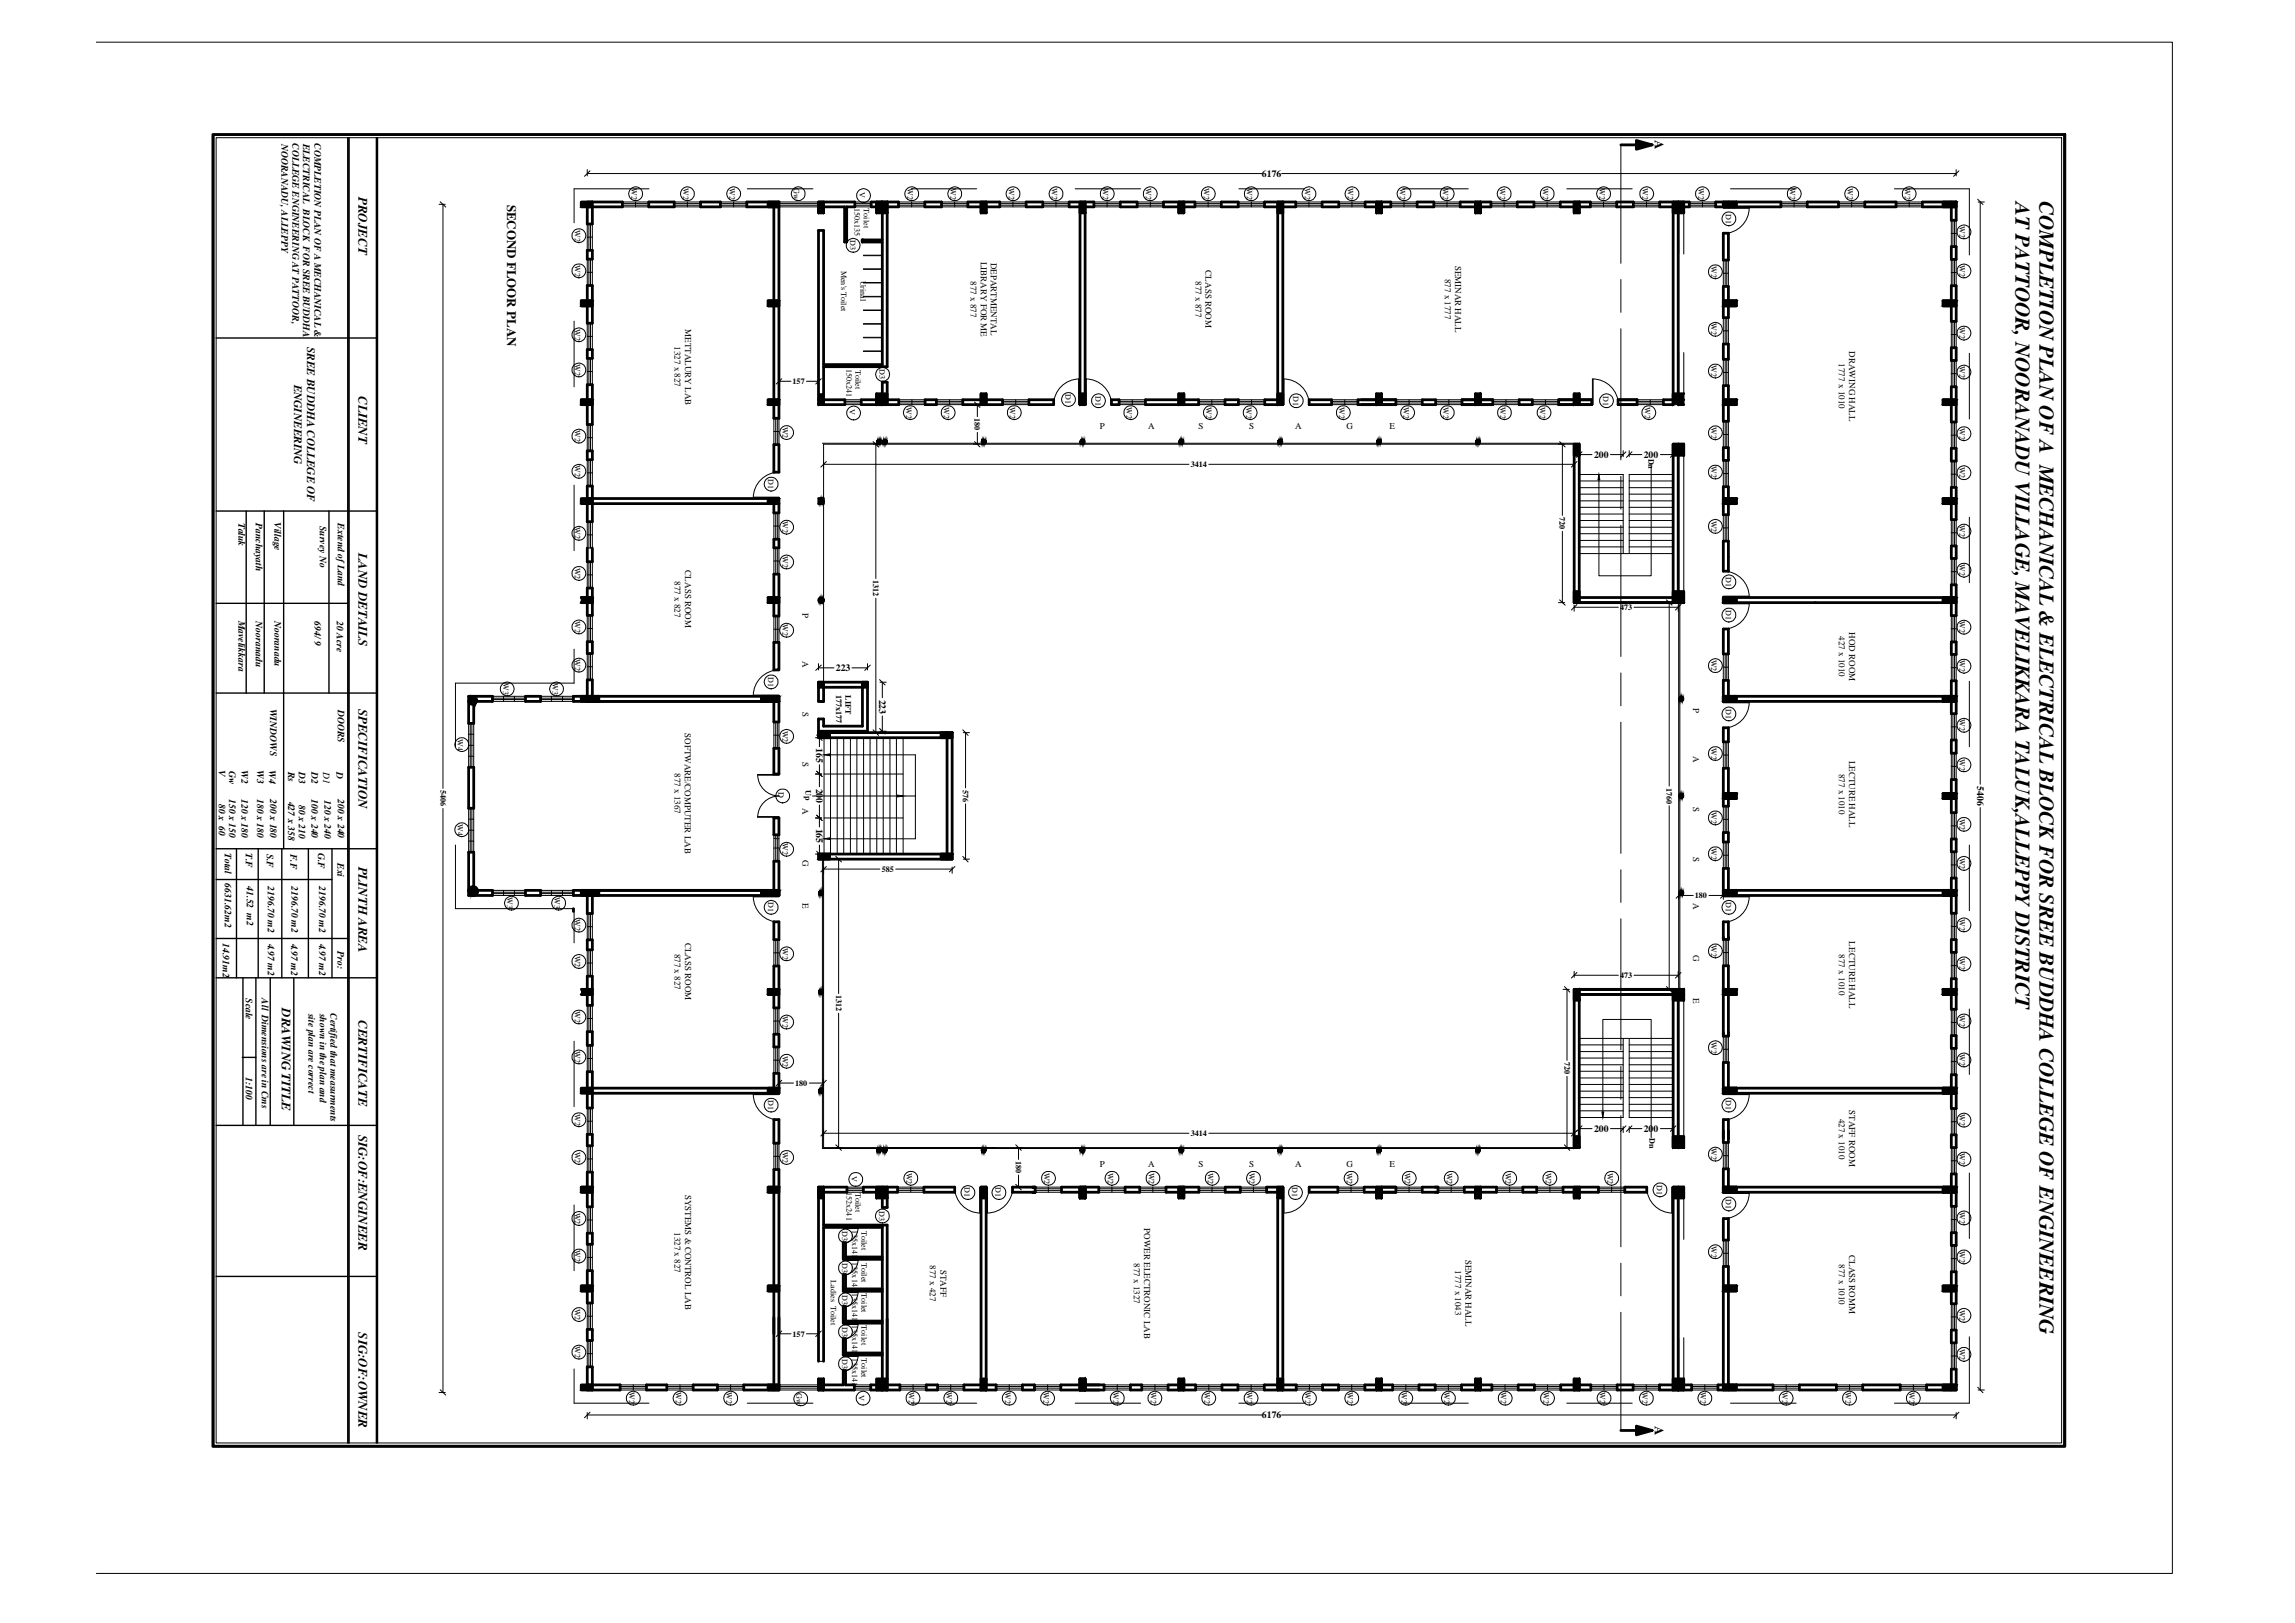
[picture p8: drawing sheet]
<svg xmlns="http://www.w3.org/2000/svg" width="420mm" height="297mm" viewBox="0 0 420 297" stroke-linecap="round" stroke-linejoin="round" font-family="sans-serif">
<defs><g id="words">
<g font-size="3.9">
<text x="369" y="37" transform="rotate(90 369 37)">AT PATTOOR, NOORANADU VILLAGE, MAVELIKKARA TALUK,ALLEPPY DISTRICT</text>
<text x="373.4" y="36.8" transform="rotate(90 373.4 36.8)">COMPLETION PLAN OF A MECHANICAL &amp; ELECTRICAL BLOCK FOR SREE BUDDHA COLLEGE OF ENGINEERING</text>
</g>
<g font-size="2.4">
<text x="303" y="25.7" transform="rotate(90 303 25.7)">A</text>
<text x="65.6" y="36" transform="rotate(90 65.6 36)">PROJECT</text>
<text x="92.9" y="37.4" transform="rotate(90 92.9 37.4)">SECOND FLOOR PLAN</text>
<text x="65.6" y="72.5" transform="rotate(90 65.6 72.5)">CLIENT</text>
<text x="65.6" y="101.2" transform="rotate(90 65.6 101.2)">LAND DETAILS</text>
<text x="65.6" y="129.7" transform="rotate(90 65.6 129.7)">SPECIFICATION</text>
<text x="65.6" y="158.6" transform="rotate(90 65.6 158.6)">PLINTH AREA</text>
<text x="51.6" y="184.5" transform="rotate(90 51.6 184.5)">DRAWING TITLE</text>
<text x="65.6" y="186.7" transform="rotate(90 65.6 186.7)">CERTIFICATE</text>
<text x="65.6" y="207.7" transform="rotate(90 65.6 207.7)">SIG:OF:ENGINEER</text>
<text x="65.6" y="243.9" transform="rotate(90 65.6 243.9)">SIG:OF:OWNER</text>
<text x="303" y="261" transform="rotate(90 303 261)">A</text>
</g>
<g font-size="2.1">
<text x="56.2" y="63.5" transform="rotate(90 56.2 63.5)">SREE BUDDHA COLLEGE OF</text>
<text x="53.9" y="70.4" transform="rotate(90 53.9 70.4)">ENGINEERING</text>
</g>
<g font-size="1.8">
<text x="51.5" y="26.3" transform="rotate(90 51.5 26.3)">NOORANADU, ALLEPPY</text>
<text x="53.5" y="26.2" transform="rotate(90 53.5 26.2)">COLLEGE ENGINEERING AT PATTOOR,</text>
<text x="55.5" y="26.3" transform="rotate(90 55.5 26.3)">ELECTRICAL BLOCK FOR SREE BUDDHA</text>
<text x="57.6" y="26.2" transform="rotate(90 57.6 26.2)">COMPLETION PLAN OF A MECHANICAL &amp;</text>
<text x="231" y="32.4">6176</text>
<text x="291.8" y="83.8">200</text>
<text x="300.9" y="83.8">200</text>
<text x="43.7" y="95.6" transform="rotate(90 43.7 95.6)">Taluk</text>
<text x="46.8" y="95.8" transform="rotate(90 46.8 95.8)">Panchayath</text>
<text x="50.2" y="95.6" transform="rotate(90 50.2 95.6)">Village</text>
<text x="61.8" y="95.8" transform="rotate(90 61.8 95.8)">Extend of Land</text>
<text x="58.6" y="96.2" transform="rotate(90 58.6 96.2)">Survey No</text>
<text x="43.7" y="113.6" transform="rotate(90 43.7 113.6)">Mavelikkara</text>
<text x="46.8" y="113.7" transform="rotate(90 46.8 113.7)">Nooranadu</text>
<text x="50.2" y="113.6" transform="rotate(90 50.2 113.6)">Nooranadu</text>
<text x="57.6" y="113.7" transform="rotate(90 57.6 113.7)">694/ 9</text>
<text x="61.7" y="113.6" transform="rotate(90 61.7 113.6)">20 Acre</text>
<text x="153" y="122.8">223</text>
<text x="49.5" y="129.7" transform="rotate(90 49.5 129.7)">WINDOWS</text>
<text x="61.8" y="129.9" transform="rotate(90 61.8 129.9)">DOORS</text>
<text x="160.9" y="128" transform="rotate(90 160.9 128)">223</text>
<text x="149.4" y="137" transform="rotate(90 149.4 137)">165</text>
<text x="40.1" y="141" transform="rotate(90 40.1 141)">V</text>
<text x="42" y="141.1" transform="rotate(90 42 141.1)">Gw</text>
<text x="44.2" y="141" transform="rotate(90 44.2 141)">W2</text>
<text x="47.1" y="141" transform="rotate(90 47.1 141)">W3</text>
<text x="49.3" y="141" transform="rotate(90 49.3 141)">W4</text>
<text x="52.7" y="141.2" transform="rotate(90 52.7 141.2)">Rs</text>
<text x="54.7" y="141.2" transform="rotate(90 54.7 141.2)">D3</text>
<text x="57" y="141.2" transform="rotate(90 57 141.2)">D2</text>
<text x="59.2" y="141.2" transform="rotate(90 59.2 141.2)">D1</text>
<text x="61.6" y="141.2" transform="rotate(90 61.6 141.2)">D</text>
<text x="362" y="143.9" transform="rotate(90 362 143.9)">5406</text>
<text x="40.1" y="147.2" transform="rotate(90 40.1 147.2)">80 x 60</text>
<text x="42" y="146.2" transform="rotate(90 42 146.2)">150 x 150</text>
<text x="44.2" y="146.2" transform="rotate(90 44.2 146.2)">120 x 180</text>
<text x="47.1" y="146.2" transform="rotate(90 47.1 146.2)">180 x 180</text>
<text x="49.5" y="146.3" transform="rotate(90 49.5 146.3)">200 x 180</text>
<text x="52.7" y="146.7" transform="rotate(90 52.7 146.7)">427 x 358</text>
<text x="54.7" y="147.3" transform="rotate(90 54.7 147.3)">80 x 210</text>
<text x="57" y="146.3" transform="rotate(90 57 146.3)">100 x 240</text>
<text x="59.4" y="146.4" transform="rotate(90 59.4 146.4)">120 x 240</text>
<text x="61.8" y="146.3" transform="rotate(90 61.8 146.3)">200 x 240</text>
<text x="149.4" y="144.3" transform="rotate(90 149.4 144.3)">200</text>
<text x="149.4" y="151.7" transform="rotate(90 149.4 151.7)">165</text>
<text x="41.1" y="156.1" transform="rotate(90 41.1 156.1)">Total</text>
<text x="41.1" y="161.7" transform="rotate(90 41.1 161.7)">6631.62m2</text>
<text x="45" y="156.1" transform="rotate(90 45 156.1)">T.F</text>
<text x="48.8" y="156.2" transform="rotate(90 48.8 156.2)">S.F</text>
<text x="53.2" y="156.2" transform="rotate(90 53.2 156.2)">F.F</text>
<text x="58.3" y="156.1" transform="rotate(90 58.3 156.1)">G.F</text>
<text x="61.8" y="158" transform="rotate(90 61.8 158)">Exi</text>
<text x="45.2" y="162.2" transform="rotate(90 45.2 162.2)">41.52 m2</text>
<text x="49.1" y="162.2" transform="rotate(90 49.1 162.2)">2196.70 m2</text>
<text x="53.4" y="162.2" transform="rotate(90 53.4 162.2)">2196.70 m2</text>
<text x="58.4" y="162.2" transform="rotate(90 58.4 162.2)">2196.70 m2</text>
<text x="40.8" y="172.6" transform="rotate(90 40.8 172.6)">14.91m2</text>
<text x="49" y="172.7" transform="rotate(90 49 172.7)">4.97 m2</text>
<text x="53.3" y="172.7" transform="rotate(90 53.3 172.7)">4.97 m2</text>
<text x="58.4" y="172.7" transform="rotate(90 58.4 172.7)">4.97 m2</text>
<text x="61.8" y="174" transform="rotate(90 61.8 174)">Pro:</text>
<text x="45" y="182.7" transform="rotate(90 45 182.7)">Scale</text>
<text x="47.9" y="182.7" transform="rotate(90 47.9 182.7)">All Dimensions are in Cms</text>
<text x="56.5" y="185.5" transform="rotate(90 56.5 185.5)">site plan are correct</text>
<text x="58.5" y="185.5" transform="rotate(90 58.5 185.5)">shown in the plan and</text>
<text x="60.5" y="185.4" transform="rotate(90 60.5 185.4)">Certified that measurments</text>
<text x="45" y="197.1" transform="rotate(90 45 197.1)">1:100</text>
<text x="291.8" y="207.2">200</text>
<text x="300.9" y="207.2">200</text>
<text x="231" y="259.6">6176</text>
</g>
<g font-size="1.7">
<text x="179.6" y="47.9" transform="rotate(90 179.6 47.9)">LIBRARY FOR ME</text>
<text x="177.7" y="51.4" transform="rotate(90 177.7 51.4)">877 x 877</text>
<text x="181.4" y="48.1" transform="rotate(90 181.4 48.1)">DEPARTMENTAL</text>
<text x="218.8" y="51.4" transform="rotate(90 218.8 51.4)">877 x 877</text>
<text x="220.7" y="49.5" transform="rotate(90 220.7 49.5)">CLASS ROOM</text>
<text x="264.5" y="51" transform="rotate(90 264.5 51)">877 x 1777</text>
<text x="266.4" y="48.6" transform="rotate(90 266.4 48.6)">SEMINAR HALL</text>
<text x="123.5" y="63.4" transform="rotate(90 123.5 63.4)">1327 x 827</text>
<text x="125.4" y="60.3" transform="rotate(90 125.4 60.3)">METTALURY LAB</text>
<text x="338.5" y="64.3" transform="rotate(90 338.5 64.3)">DRAWING HALL</text>
<text x="336.6" y="66.5" transform="rotate(90 336.6 66.5)">1777 x 1010</text>
<text x="201.4" y="78.5">P</text>
<text x="210.2" y="78.5">A</text>
<text x="219.4" y="78.5">S</text>
<text x="228.7" y="78.5">S</text>
<text x="237.1" y="78.5">A</text>
<text x="246.5" y="78.5">G</text>
<text x="254.4" y="78.5">E</text>
<text x="123.5" y="106.4" transform="rotate(90 123.5 106.4)">877 x 827</text>
<text x="125.4" y="104.4" transform="rotate(90 125.4 104.4)">CLASS ROOM</text>
<text x="146.9" y="112.2" transform="rotate(90 146.9 112.2)">P</text>
<text x="336.6" y="116.5" transform="rotate(90 336.6 116.5)">427 x 1010</text>
<text x="338.5" y="115.7" transform="rotate(90 338.5 115.7)">HOD ROOM</text>
<text x="146.9" y="121" transform="rotate(90 146.9 121)">A</text>
<text x="146.9" y="130.3" transform="rotate(90 146.9 130.3)">S</text>
<text x="310" y="129.6" transform="rotate(90 310 129.6)">P</text>
<text x="125.4" y="134.2" transform="rotate(90 125.4 134.2)">SOFTWARE/COMPUTER LAB</text>
<text x="123.5" y="141.5" transform="rotate(90 123.5 141.5)">877 x 1367</text>
<text x="146.9" y="139.5" transform="rotate(90 146.9 139.5)">S</text>
<text x="310" y="138.4" transform="rotate(90 310 138.4)">A</text>
<text x="336.6" y="141.6" transform="rotate(90 336.6 141.6)">877 x 1010</text>
<text x="338.5" y="139.2" transform="rotate(90 338.5 139.2)">LECTURE HALL</text>
<text x="146.9" y="147.9" transform="rotate(90 146.9 147.9)">A</text>
<text x="310" y="147.7" transform="rotate(90 310 147.7)">S</text>
<text x="146.9" y="157.4" transform="rotate(90 146.9 157.4)">G</text>
<text x="310" y="156.9" transform="rotate(90 310 156.9)">S</text>
<text x="146.9" y="165.3" transform="rotate(90 146.9 165.3)">E</text>
<text x="310" y="165.3" transform="rotate(90 310 165.3)">A</text>
<text x="125.4" y="172.6" transform="rotate(90 125.4 172.6)">CLASS ROOM</text>
<text x="338.5" y="172.3" transform="rotate(90 338.5 172.3)">LECTURE HALL</text>
<text x="123.5" y="174.5" transform="rotate(90 123.5 174.5)">877 x 827</text>
<text x="310" y="174.7" transform="rotate(90 310 174.7)">G</text>
<text x="336.6" y="174.7" transform="rotate(90 336.6 174.7)">877 x 1010</text>
<text x="310" y="182.6" transform="rotate(90 310 182.6)">E</text>
<text x="338.5" y="203.2" transform="rotate(90 338.5 203.2)">STAFF ROOM</text>
<text x="336.6" y="204.7" transform="rotate(90 336.6 204.7)">427 x 1010</text>
<text x="201.4" y="213.7">P</text>
<text x="210.2" y="213.7">A</text>
<text x="219.4" y="213.7">S</text>
<text x="228.7" y="213.7">S</text>
<text x="237.1" y="213.7">A</text>
<text x="246.5" y="213.7">G</text>
<text x="254.4" y="213.7">E</text>
<text x="125.4" y="218.7" transform="rotate(90 125.4 218.7)">SYSTEMS &amp; CONTROL LAB</text>
<text x="123.5" y="225.5" transform="rotate(90 123.5 225.5)">1327 x 827</text>
<text x="209.5" y="224.8" transform="rotate(90 209.5 224.8)">POWER ELECTRONIC LAB</text>
<text x="170.3" y="231.6" transform="rotate(90 170.3 231.6)">877 x 427</text>
<text x="172.2" y="232.4" transform="rotate(90 172.2 232.4)">STAFF</text>
<text x="207.6" y="231.2" transform="rotate(90 207.6 231.2)">877 x 1327</text>
<text x="266.4" y="232.5" transform="rotate(90 266.4 232.5)">1777 x 1043</text>
<text x="268.3" y="230.5" transform="rotate(90 268.3 230.5)">SEMINAR HALL</text>
<text x="336.6" y="231.4" transform="rotate(90 336.6 231.4)">877 x 1010</text>
<text x="338.5" y="229.7" transform="rotate(90 338.5 229.7)">CLASS ROMM</text>
</g>
<g font-size="1.5">
<text x="115.6" y="34.4" transform="rotate(90 115.6 34.4)">W2</text>
<text x="125.1" y="34.4" transform="rotate(90 125.1 34.4)">W2</text>
<text x="133.5" y="34.4" transform="rotate(90 133.5 34.4)">W2</text>
<text x="145.4" y="34.3" transform="rotate(90 145.4 34.3)">Gw</text>
<text x="157.3" y="35.1" transform="rotate(90 157.3 35.1)">V</text>
<text x="166.1" y="34.4" transform="rotate(90 166.1 34.4)">W2</text>
<text x="174" y="34.4" transform="rotate(90 174 34.4)">W2</text>
<text x="184.7" y="34.4" transform="rotate(90 184.7 34.4)">W2</text>
<text x="192.6" y="34.4" transform="rotate(90 192.6 34.4)">W2</text>
<text x="201.9" y="34.4" transform="rotate(90 201.9 34.4)">W2</text>
<text x="209.8" y="34.4" transform="rotate(90 209.8 34.4)">W2</text>
<text x="220.4" y="34.4" transform="rotate(90 220.4 34.4)">W2</text>
<text x="228.3" y="34.4" transform="rotate(90 228.3 34.4)">W2</text>
<text x="238.9" y="34.4" transform="rotate(90 238.9 34.4)">W2</text>
<text x="246.7" y="34.4" transform="rotate(90 246.7 34.4)">W2</text>
<text x="256.3" y="34.4" transform="rotate(90 256.3 34.4)">W2</text>
<text x="264.1" y="34.4" transform="rotate(90 264.1 34.4)">W2</text>
<text x="274.6" y="34.4" transform="rotate(90 274.6 34.4)">W2</text>
<text x="282.5" y="34.4" transform="rotate(90 282.5 34.4)">W2</text>
<text x="292.8" y="34.4" transform="rotate(90 292.8 34.4)">W2</text>
<text x="300.7" y="34.4" transform="rotate(90 300.7 34.4)">W2</text>
<text x="310.9" y="34.4" transform="rotate(90 310.9 34.4)">W2</text>
<text x="327.7" y="34.4" transform="rotate(90 327.7 34.4)">W2</text>
<text x="338.2" y="34.4" transform="rotate(90 338.2 34.4)">W2</text>
<text x="348.7" y="34.4" transform="rotate(90 348.7 34.4)">W2</text>
<text x="156.4" y="38" transform="rotate(90 156.4 38)">150x135</text>
<text x="158.1" y="38.2" transform="rotate(90 158.1 38.2)">Toilet</text>
<text x="316" y="39.1" transform="rotate(90 316 39.1)">D1</text>
<text x="358.8" y="41.4" transform="rotate(90 358.8 41.4)">W2</text>
<text x="105.2" y="42.1" transform="rotate(90 105.2 42.1)">W2</text>
<text x="155.6" y="44" transform="rotate(90 155.6 44)">D3</text>
<text x="105.2" y="48.5" transform="rotate(90 105.2 48.5)">W2</text>
<text x="154" y="49.5" transform="rotate(90 154 49.5)">Men's Toilet</text>
<text x="157.6" y="51.4" transform="rotate(90 157.6 51.4)">Urinal</text>
<text x="313.3" y="48.7" transform="rotate(90 313.3 48.7)">W2</text>
<text x="358.8" y="48.5" transform="rotate(90 358.8 48.5)">W2</text>
<text x="313.3" y="59.2" transform="rotate(90 313.3 59.2)">W2</text>
<text x="358.8" y="59.9" transform="rotate(90 358.8 59.9)">W2</text>
<text x="105.2" y="60.2" transform="rotate(90 105.2 60.2)">W2</text>
<text x="105.2" y="66.6" transform="rotate(90 105.2 66.6)">W2</text>
<text x="145.1" y="70.3">157</text>
<text x="155" y="67.5" transform="rotate(90 155 67.5)">150x241</text>
<text x="156.6" y="67.7" transform="rotate(90 156.6 67.7)">Toilet</text>
<text x="161" y="67.6" transform="rotate(90 161 67.6)">D3</text>
<text x="313.3" y="66.9" transform="rotate(90 313.3 66.9)">W2</text>
<text x="358.8" y="67" transform="rotate(90 358.8 67)">W2</text>
<text x="155.5" y="74.9" transform="rotate(90 155.5 74.9)">V</text>
<text x="165.9" y="74.5" transform="rotate(90 165.9 74.5)">W2</text>
<text x="172.8" y="74.5" transform="rotate(90 172.8 74.5)">W2</text>
<text x="178.4" y="76.6" transform="rotate(90 178.4 76.6)">180</text>
<text x="184.9" y="74.5" transform="rotate(90 184.9 74.5)">W2</text>
<text x="195.1" y="72.2" transform="rotate(90 195.1 72.2)">D1</text>
<text x="200.6" y="72.4" transform="rotate(90 200.6 72.4)">D1</text>
<text x="206.2" y="74.5" transform="rotate(90 206.2 74.5)">W2</text>
<text x="220.8" y="74.5" transform="rotate(90 220.8 74.5)">W2</text>
<text x="228.1" y="74.5" transform="rotate(90 228.1 74.5)">W2</text>
<text x="236.8" y="72.4" transform="rotate(90 236.8 72.4)">D1</text>
<text x="245.1" y="74.5" transform="rotate(90 245.1 74.5)">W2</text>
<text x="256.9" y="74.5" transform="rotate(90 256.9 74.5)">W2</text>
<text x="264.2" y="74.5" transform="rotate(90 264.2 74.5)">W2</text>
<text x="274.6" y="74.5" transform="rotate(90 274.6 74.5)">W2</text>
<text x="281.9" y="74.5" transform="rotate(90 281.9 74.5)">W2</text>
<text x="293.5" y="72.4" transform="rotate(90 293.5 72.4)">D1</text>
<text x="301.1" y="74.5" transform="rotate(90 301.1 74.5)">W2</text>
<text x="105.2" y="78.8" transform="rotate(90 105.2 78.8)">W2</text>
<text x="143.2" y="78.1" transform="rotate(90 143.2 78.1)">W2</text>
<text x="301.8" y="83.9" transform="rotate(90 301.8 83.9)">Dn</text>
<text x="313.3" y="78.2" transform="rotate(90 313.3 78.2)">W2</text>
<text x="358.8" y="78.3" transform="rotate(90 358.8 78.3)">W2</text>
<text x="105.2" y="85.2" transform="rotate(90 105.2 85.2)">W2</text>
<text x="140.6" y="87.7" transform="rotate(90 140.6 87.7)">D1</text>
<text x="218" y="85.4">3414</text>
<text x="313.3" y="85.4" transform="rotate(90 313.3 85.4)">W2</text>
<text x="358.8" y="85.4" transform="rotate(90 358.8 85.4)">W2</text>
<text x="143.2" y="95.4" transform="rotate(90 143.2 95.4)">W2</text>
<text x="285.5" y="94.7" transform="rotate(90 285.5 94.7)">720</text>
<text x="313.3" y="95.3" transform="rotate(90 313.3 95.3)">W2</text>
<text x="105.2" y="96.5" transform="rotate(90 105.2 96.5)">W2</text>
<text x="143.2" y="101.8" transform="rotate(90 143.2 101.8)">W2</text>
<text x="358.8" y="96.2" transform="rotate(90 358.8 96.2)">W2</text>
<text x="105.2" y="103.9" transform="rotate(90 105.2 103.9)">W2</text>
<text x="159.8" y="106.2" transform="rotate(90 159.8 106.2)">1312</text>
<text x="316" y="105.6" transform="rotate(90 316 105.6)">D1</text>
<text x="358.8" y="103.3" transform="rotate(90 358.8 103.3)">W2</text>
<text x="105.2" y="113.7" transform="rotate(90 105.2 113.7)">W2</text>
<text x="296.6" y="111.6">473</text>
<text x="316" y="111.6" transform="rotate(90 316 111.6)">D1</text>
<text x="358.8" y="113.7" transform="rotate(90 358.8 113.7)">W2</text>
<text x="143.2" y="114.3" transform="rotate(90 143.2 114.3)">W2</text>
<text x="92.1" y="125" transform="rotate(90 92.1 125)">W3</text>
<text x="101.1" y="125" transform="rotate(90 101.1 125)">W3</text>
<text x="105.2" y="120.7" transform="rotate(90 105.2 120.7)">W2</text>
<text x="140.6" y="123.9" transform="rotate(90 140.6 123.9)">D1</text>
<text x="313.3" y="120.7" transform="rotate(90 313.3 120.7)">W2</text>
<text x="358.8" y="120.9" transform="rotate(90 358.8 120.9)">W2</text>
<text x="153.1" y="127.2" transform="rotate(90 153.1 127.2)">177x177</text>
<text x="154.8" y="127.3" transform="rotate(90 154.8 127.3)">LIFT</text>
<text x="316" y="129.8" transform="rotate(90 316 129.8)">D1</text>
<text x="358.8" y="131.7" transform="rotate(90 358.8 131.7)">W2</text>
<text x="83.8" y="135.2" transform="rotate(90 83.8 135.2)">W4</text>
<text x="143.2" y="133.7" transform="rotate(90 143.2 133.7)">W2</text>
<text x="313.3" y="136.9" transform="rotate(90 313.3 136.9)">W2</text>
<text x="358.8" y="138.9" transform="rotate(90 358.8 138.9)">W2</text>
<text x="80.6" y="144.6" transform="rotate(90 80.6 144.6)">5406</text>
<text x="142.5" y="145" transform="rotate(90 142.5 145)">D</text>
<text x="147.5" y="144.7" transform="rotate(90 147.5 144.7)">Up</text>
<text x="176.3" y="144.5" transform="rotate(90 176.3 144.5)">576</text>
<text x="305.1" y="144.2" transform="rotate(90 305.1 144.2)">1760</text>
<text x="313.3" y="148.6" transform="rotate(90 313.3 148.6)">W2</text>
<text x="358.8" y="149.8" transform="rotate(90 358.8 149.8)">W2</text>
<text x="83.8" y="150.8" transform="rotate(90 83.8 150.8)">W4</text>
<text x="143.2" y="154.4" transform="rotate(90 143.2 154.4)">W2</text>
<text x="313.3" y="155.2" transform="rotate(90 313.3 155.2)">W2</text>
<text x="161.4" y="159.6">585</text>
<text x="358.8" y="156.9" transform="rotate(90 358.8 156.9)">W2</text>
<text x="92.9" y="164.2" transform="rotate(90 92.9 164.2)">W3</text>
<text x="101.5" y="164.2" transform="rotate(90 101.5 164.2)">W3</text>
<text x="140.6" y="165.2" transform="rotate(90 140.6 165.2)">D1</text>
<text x="310.3" y="164.4">180</text>
<text x="316" y="165.2" transform="rotate(90 316 165.2)">D1</text>
<text x="105.2" y="168.2" transform="rotate(90 105.2 168.2)">W2</text>
<text x="143.2" y="173.5" transform="rotate(90 143.2 173.5)">W2</text>
<text x="313.3" y="173" transform="rotate(90 313.3 173)">W2</text>
<text x="358.8" y="168.2" transform="rotate(90 358.8 168.2)">W2</text>
<text x="105.2" y="174.9" transform="rotate(90 105.2 174.9)">W2</text>
<text x="296.6" y="179">473</text>
<text x="358.8" y="175.4" transform="rotate(90 358.8 175.4)">W2</text>
<text x="105.2" y="185.1" transform="rotate(90 105.2 185.1)">W2</text>
<text x="143.2" y="186" transform="rotate(90 143.2 186)">W2</text>
<text x="153.1" y="182.1" transform="rotate(90 153.1 182.1)">1312</text>
<text x="358.8" y="185.8" transform="rotate(90 358.8 185.8)">W2</text>
<text x="313.3" y="190.7" transform="rotate(90 313.3 190.7)">W2</text>
<text x="105.2" y="192.4" transform="rotate(90 105.2 192.4)">W2</text>
<text x="143.2" y="193.2" transform="rotate(90 143.2 193.2)">W2</text>
<text x="286.4" y="194.4" transform="rotate(90 286.4 194.4)">720</text>
<text x="358.8" y="192.9" transform="rotate(90 358.8 192.9)">W2</text>
<text x="105.2" y="203.9" transform="rotate(90 105.2 203.9)">W2</text>
<text x="140.6" y="201.4" transform="rotate(90 140.6 201.4)">D1</text>
<text x="145.6" y="198.7">180</text>
<text x="316" y="201.4" transform="rotate(90 316 201.4)">D1</text>
<text x="358.8" y="203.9" transform="rotate(90 358.8 203.9)">W2</text>
<text x="218" y="207.9">3414</text>
<text x="302" y="208.3" transform="rotate(90 302 208.3)">Dn</text>
<text x="105.2" y="210.7" transform="rotate(90 105.2 210.7)">W2</text>
<text x="143.2" y="210.8" transform="rotate(90 143.2 210.8)">W2</text>
<text x="155.9" y="215.2" transform="rotate(90 155.9 215.2)">V</text>
<text x="166" y="214.6" transform="rotate(90 166 214.6)">W2</text>
<text x="186" y="212.5" transform="rotate(90 186 212.5)">180</text>
<text x="191.2" y="214.6" transform="rotate(90 191.2 214.6)">W2</text>
<text x="202.8" y="214.6" transform="rotate(90 202.8 214.6)">W2</text>
<text x="210.3" y="214.6" transform="rotate(90 210.3 214.6)">W2</text>
<text x="221.1" y="214.6" transform="rotate(90 221.1 214.6)">W2</text>
<text x="228.7" y="214.6" transform="rotate(90 228.7 214.6)">W2</text>
<text x="246.6" y="214.6" transform="rotate(90 246.6 214.6)">W2</text>
<text x="257.2" y="214.6" transform="rotate(90 257.2 214.6)">W2</text>
<text x="264.9" y="214.6" transform="rotate(90 264.9 214.6)">W2</text>
<text x="275.6" y="214.6" transform="rotate(90 275.6 214.6)">W2</text>
<text x="283" y="214.6" transform="rotate(90 283 214.6)">W2</text>
<text x="294.3" y="214.6" transform="rotate(90 294.3 214.6)">W2</text>
<text x="313.3" y="210.2" transform="rotate(90 313.3 210.2)">W2</text>
<text x="358.8" y="211.1" transform="rotate(90 358.8 211.1)">W2</text>
<text x="105.2" y="221.9" transform="rotate(90 105.2 221.9)">W2</text>
<text x="155" y="218.2" transform="rotate(90 155 218.2)">152x241</text>
<text x="156.6" y="218.3" transform="rotate(90 156.6 218.3)">Toilet</text>
<text x="161" y="221.7" transform="rotate(90 161 221.7)">D3</text>
<text x="176.6" y="217.3" transform="rotate(90 176.6 217.3)">D1</text>
<text x="182.3" y="217.3" transform="rotate(90 182.3 217.3)">D1</text>
<text x="236.5" y="217.3" transform="rotate(90 236.5 217.3)">D1</text>
<text x="303.3" y="216.9" transform="rotate(90 303.3 216.9)">D1</text>
<text x="316" y="219.5" transform="rotate(90 316 219.5)">D1</text>
<text x="358.8" y="221.8" transform="rotate(90 358.8 221.8)">W2</text>
<text x="154.2" y="225.3" transform="rotate(90 154.2 225.3)">D3</text>
<text x="156" y="225.1" transform="rotate(90 156 225.1)">135x141</text>
<text x="157.7" y="225.2" transform="rotate(90 157.7 225.2)">Toilet</text>
<text x="105.2" y="228.8" transform="rotate(90 105.2 228.8)">W2</text>
<text x="154.2" y="231.2" transform="rotate(90 154.2 231.2)">D3</text>
<text x="156" y="231" transform="rotate(90 156 231)">135x141</text>
<text x="157.7" y="231.2" transform="rotate(90 157.7 231.2)">Toilet</text>
<text x="313.3" y="228" transform="rotate(90 313.3 228)">W2</text>
<text x="358.8" y="229" transform="rotate(90 358.8 229)">W2</text>
<text x="105.2" y="239.5" transform="rotate(90 105.2 239.5)">W2</text>
<text x="152.1" y="234.3" transform="rotate(90 152.1 234.3)">Ladies Toilet</text>
<text x="154.2" y="237" transform="rotate(90 154.2 237)">D3</text>
<text x="156" y="236.6" transform="rotate(90 156 236.6)">135x141</text>
<text x="157.7" y="236.7" transform="rotate(90 157.7 236.7)">Toilet</text>
<text x="358.8" y="239.7" transform="rotate(90 358.8 239.7)">W2</text>
<text x="145.1" y="244.6">157</text>
<text x="154.2" y="242.8" transform="rotate(90 154.2 242.8)">D3</text>
<text x="156" y="242.5" transform="rotate(90 156 242.5)">135x141</text>
<text x="157.7" y="242.6" transform="rotate(90 157.7 242.6)">Toilet</text>
<text x="105.2" y="246.4" transform="rotate(90 105.2 246.4)">W2</text>
<text x="154.2" y="248.7" transform="rotate(90 154.2 248.7)">D3</text>
<text x="156" y="248.5" transform="rotate(90 156 248.5)">135x141</text>
<text x="157.7" y="248.6" transform="rotate(90 157.7 248.6)">Toilet</text>
<text x="358.8" y="246.8" transform="rotate(90 358.8 246.8)">W2</text>
<text x="115.2" y="254.8" transform="rotate(90 115.2 254.8)">W2</text>
<text x="123.7" y="254.8" transform="rotate(90 123.7 254.8)">W2</text>
<text x="133" y="254.8" transform="rotate(90 133 254.8)">W2</text>
<text x="145.8" y="254.9" transform="rotate(90 145.8 254.9)">Gw</text>
<text x="157.3" y="255.2" transform="rotate(90 157.3 255.2)">V</text>
<text x="166.4" y="254.8" transform="rotate(90 166.4 254.8)">W2</text>
<text x="173.3" y="254.8" transform="rotate(90 173.3 254.8)">W2</text>
<text x="184" y="254.8" transform="rotate(90 184 254.8)">W2</text>
<text x="191" y="254.8" transform="rotate(90 191 254.8)">W2</text>
<text x="203.8" y="254.8" transform="rotate(90 203.8 254.8)">W2</text>
<text x="210.7" y="254.8" transform="rotate(90 210.7 254.8)">W2</text>
<text x="220.5" y="254.8" transform="rotate(90 220.5 254.8)">W2</text>
<text x="228.3" y="254.8" transform="rotate(90 228.3 254.8)">W2</text>
<text x="239" y="254.8" transform="rotate(90 239 254.8)">W2</text>
<text x="246.7" y="254.8" transform="rotate(90 246.7 254.8)">W2</text>
<text x="256.6" y="254.8" transform="rotate(90 256.6 254.8)">W2</text>
<text x="264.4" y="254.8" transform="rotate(90 264.4 254.8)">W2</text>
<text x="274.8" y="254.8" transform="rotate(90 274.8 254.8)">W2</text>
<text x="282.6" y="254.8" transform="rotate(90 282.6 254.8)">W2</text>
<text x="292.9" y="254.8" transform="rotate(90 292.9 254.8)">W2</text>
<text x="300.6" y="254.8" transform="rotate(90 300.6 254.8)">W2</text>
<text x="311.3" y="254.8" transform="rotate(90 311.3 254.8)">W2</text>
<text x="326.2" y="254.8" transform="rotate(90 326.2 254.8)">W2</text>
<text x="337.8" y="254.8" transform="rotate(90 337.8 254.8)">W2</text>
<text x="349.5" y="254.8" transform="rotate(90 349.5 254.8)">W2</text>
</g>
</g></defs>
<!-- layer: wall -->
<g fill="none" stroke="#000" stroke-width=".51">
<path d="M39 24.6h339v240.1h-339zM106.4 37h2v.9h-2zM107.5 37h6.4v.9h-6.4v3.1h.9v-3.1M118.8 37h4.6v.9h-4.6zM128.3 37h3.6v.9h-3.6zM140.6 37h2v.9h-2zM142.6 37h-5.9v.9h5.9v38.7h-.9v-38.7M149.8 37h1v2h-1zM149.8 37h6.7v.9h-1.5v6.4h-.4v-6.4h-4.8v1.1M150.8 37.9v1.1M160.5 37h.9v2h-.9zM160.5 37v2"/>
<path d="M161.4 37.9h-1.9v-.9h1.9v2M161.5 37.9h3v-.9h-3v6.9h-3.7v.4h3.7v22.4h-10.7v-24.5h-1v31.9h4.9v-.9h-4.9M161.5 37h.9v2h-.9zM162.4 37v30.1h-11.6v7M169.3 37h3.1v.9h-3.1zM177.2 37h5.8v.9h-5.8zM179.6 37h.9v2h-.9zM179.6 37v2M180.5 37v2M187.9 37h3v.9h-3zM195.7 37h4.6v.9h-4.6zM197.7 37h1v2h-1z"/>
<path d="M197.7 37v37.1h1M198.7 37v37.1M205.1 37h3.1v.9h-3.1zM213 37h5.8v.9h-5.8zM215.8 37h.9v2h-.9zM215.8 37v2M216.7 37v2M223.6 37h3.1v.9h-3.1zM231.5 37h5.7v.9h-5.7zM233.9 37v37.1h1h-3.4v-.9h3.4M233.9 37h1v2h-1zM234.9 37v37.1"/>
<path d="M242 37h3.1v.9h-3.1zM249.9 37h4.7v.9h-4.7zM252 37h.9v2h-.9zM252 37v2M252.9 37v2M259.4 37h3.1v.9h-3.1zM267.3 37h5.7v.9h-5.7zM270.1 37h.9v2h-.9zM270.1 37v2M271 37v2M277.8 37h3v.9h-3zM285.7 37h5.5v.9h-5.5z"/>
<path d="M288.2 37h.9v2h-.9zM288.2 37v2M289.1 37v2M296 37h3v.9h-3zM296.7 26.5h2.9M299.6 25.7l2.9 .8-2.9 .8zM306.3 37h.9v2h-.9zM306.3 37v37.1M307.2 37.9h-3.3v-.9h3.3v35.1h-.9v2M307.3 37h1v2h-1zM307.3 37h2v.9h-2M314.1 37h11.9v.9h-11.9z"/>
<path d="M315.5 37h2.4v.9h-2.4zM315.5 37v.9M316.4 37v.9M330.9 37h5.7v.9h-5.7zM341.4 37h5.7v.9h-5.7zM355.7 37h2.4v.9h-2.4zM357.2 37v3.3h.9v-3.3M358.1 37h-6.2v.9h6.2M106.4 55h2v1h-2zM106.4 56h2M106.4 55h2M107.5 45.8h.9v1.6h-.9z"/>
<path d="M107.5 52.3h.9v6.9h-.9zM140.6 55h2v1h-2zM140.6 56h2M140.6 55h2M315.5 55h2.4v1h-2.4zM315.5 56h2.4M315.5 55h2.4M315.5 42.7h.9v4.9h-.9zM315.5 52.4h.9v5.7h-.9zM355.7 55h2.4v1h-2.4zM355.7 56h2.4M355.7 55h2.4"/>
<path d="M357.2 45.1h.9v2.4h-.9zM357.2 52.3h.9v6.5h-.9zM106.4 73.2h2v.9h-2zM106.4 74.1h2M106.4 73.2h2M107.5 64h.9v1.6h-.9zM107.5 70.4h.9v7.3h-.9zM140.6 73.2h2v.9h-2zM140.6 74.1h2M140.6 73.2h2M160.5 72.1h.9v2h-.9zM160.5 72.1v2"/>
<path d="M161.4 72.1v2M161.4 73.2h-3.7v.9h3.7M161.5 73.2h3v.9h-3v-4.2h.9v4.2M161.5 72.1h.9v2h-.9zM169.4 73.2h2v.9h-2zM176.3 73.2h7.2v.9h-7.2zM179.6 72.1h.9v2h-.9zM179.6 72.1v2M180.5 72.1v2M188.4 73.2h4.5v.9h-4.5zM197.7 72.1h1v2h-1zM197.7 73.2h1"/>
<path d="M203.5 73.2h1.4v.9h-1.4zM209.7 73.2h9.7v.9h-9.7zM215.8 72.1h.9v2h-.9zM215.8 72.1v2M216.7 72.1v2M224.3 73.2h2.4v.9h-2.4zM233.9 72.1h1v2h-1zM239.7 73.2h4.1v.9h-4.1zM248.6 73.2h7v.9h-7zM252 72.1h.9v2h-.9zM252 72.1v2M252.9 72.1v2"/>
<path d="M260.4 73.2h2.4v.9h-2.4zM267.7 73.2h5.6v.9h-5.6zM270.1 72.1v2M271 72.1v2h-.9v-2h.9v2M278.1 73.2h2.4v.9h-2.4zM285.4 73.2h6v.9h-6zM288.2 72.1h.9v2h-.9zM288.2 72.1v2M289.1 72.1v2M296.2 73.2h3.5v.9h-3.5zM306.3 73.2h-1.8v.9h1.8M307.2 73.2v.9"/>
<path d="M307.3 73.2h1M308.3 72.1h-1v2h1M315.5 73.2h2.4v.9h-2.4zM315.5 74.1h2.4M315.5 73.2h2.4M315.5 63h.9v2.8h-.9zM315.5 70.6h.9v6.5h-.9zM355.7 73.2h2.4v.9h-2.4zM355.7 74.1h2.4M355.7 73.2h2.4M357.2 63.6h.9v2.4h-.9zM357.2 70.8h.9v6.4h-.9z"/>
<path d="M106.4 91.2h2v1h-2zM107.5 82.5h.9v1.6h-.9zM107.5 89h.9v6.5h-.9zM107.5 92.2h35.1v1.7h-.9v-1.7M107.5 91.2h35.1M140.6 91.2h2v1h-2zM141.7 81.4h.9v5h-.9zM141.7 98.7h.9v1.6h-.9zM149.8 92.2h1M149.8 91.2h1M288.2 81.3h.9v2h-.9zM288.2 81.3v29h19"/>
<path d="M289.1 81.3v29M306.3 81.3h.9v2h-.9zM307.2 81.3v29M307.3 81.3h1v2h-1zM308.3 81.3h-2v29M315.5 89.1h.9v5.1h-.9zM315.5 99h.9v5.5h-.9zM315.5 91.2h2.4v1h-2.4zM315.5 92.2h2.4M315.5 91.2h2.4M315.5 81.9h.9v2.4h-.9zM355.7 91.2h2.4v1h-2.4z"/>
<path d="M355.7 92.2h2.4M355.7 91.2h2.4M357.2 82.1h.9v2.3h-.9zM357.2 89.2h.9v5.9h-.9zM357.2 99.9h.9v2.3h-.9zM107.5 100.3v2.5h.9v-2.5M107.5 107.6h.9v5h-.9zM107.5 117.4h.9v2.2h-.9zM108.4 109.4h-2h2v.9h-2h2M140.6 109.4h2v.9h-2zM140.6 109.4h2M140.6 110.3h2"/>
<path d="M141.7 117.6h.9v5h-.9zM141.7 105.1h.9v7.6h-.9zM288.2 108.3h.9v2h-.9zM288.2 109.4h19M306.3 108.3h.9v2h-.9zM307.3 108.3h1v2h-1zM307.3 109.4h1M307.3 110.3h1M315.5 109.4h2.4v.9h-2.4zM315.5 115.1h.9v4.6h-.9zM316.4 109.4v.9M355.7 109.4h2.4v.9h-2.4z"/>
<path d="M357.2 107h.9v5.7h-.9zM357.2 117.5h.9v2.3h-.9zM358.1 109.4h-42.6v.9h42.6M86.7 127.4v5h-.9v-5h4.4v1h-4.4M96.2 127.4h2.8v1h-2.8zM106.4 127.4h3.2v1h-3.2zM107.5 128.4v-4h.9v4M139.4 127.4h3.2v1h-3.2zM141.7 127.4v4.7h.9v-4.7M141.7 137h.9v4.7h-.9zM142.6 127.4h-37.6v1h37.6M149.8 134.1h2.1v.9h-2.1z"/>
<path d="M149.8 124.9h1v.9h-1zM149.8 134.1h24.5M149.8 135h24.5M157.9 125.8v7.1h-7.1v-1.3h-1v2.2h9v-8.9h-9v3.5h1h-.5M157.9 124.9h.9v.9h-.9zM157.9 125.8h-7.1v2.6M172.3 134.1h2v.9h-2zM173.4 134.1v23.1M174.3 134.1v23.1h-24.5M315.5 127.4h2.4v1h-2.4zM315.5 128.4h42.6M315.5 133.2h.9v2.6h-.9z"/>
<path d="M316.4 127.4v1v-3.9h-.9v3.9v-1h42.6M355.7 127.4h2.4v1h-2.4zM357.2 124.6h.9v6h-.9zM357.2 135.4h.9v2.5h-.9zM85.8 140.4h.9v7.5h-.9zM141.7 149.7h.9v3.1h-.9zM149.8 156.3h2.1v.9h-2.1zM149.8 156.3h24.5M172.3 156.3h2v.9h-2zM315.5 145.2h2.4v.9h-2.4zM315.5 140.6h.9v6.9h-.9zM315.5 152.4h.9v1.7h-.9z"/>
<path d="M315.5 146.1h2.4M315.5 145.2h2.4M355.7 145.2h2.4v.9h-2.4zM355.7 146.1h2.4M355.7 145.2h2.4M357.2 142.7h.9v6h-.9zM357.2 153.6h.9v2.3h-.9zM85.8 163h4.4v.9h-4.4v-7.9h.9v7.9M96.2 163h2.8v.9h-2.8zM105 166.3v.5M106.4 163h3.2v.9h-3.2zM107.5 178.7h.9v5.3h-.9z"/>
<path d="M107.5 163h2v.9h-2zM107.5 163v4.2h.9v-4.2M107.5 172h.9v1.8h-.9zM139.4 163h3.2v.9h-3.2zM140.6 163h2v.9h-2zM141.7 168.7h.9v3.3h-.9zM141.7 176.8h.9v7.7h-.9zM142.6 163h-37.6v.9h37.6v-6.3h-.9v6.3M315.5 163h2.4v.9h-2.4zM315.5 163h42.6M315.5 168.7h.9v3.2h-.9zM315.5 176.8h.9v12.8h-.9z"/>
<path d="M316.4 163.9v-5h-.9v5h42.6M355.7 163h2.4v.9h-2.4zM357.2 160.7h.9v6.4h-.9zM357.2 172h.9v2.3h-.9zM357.2 179.1h.9v5.6h-.9zM106.4 199.2h2v.9h-2zM107.5 188.8h.9v2.5h-.9zM107.5 196.1h.9v6.7h-.9zM107.5 199.2h35.1M108.4 181.1h-1.9h1.9v.9h-1.9h1.9M140.6 199.2h2v.9h-2zM140.6 181.1h2v.9h-2z"/>
<path d="M140.6 182h2M140.6 181.1h2M141.7 189.3h.9v2.3h-.9zM288.2 181.1h.9v2h-.9zM289.1 182h19.2M289.1 181.1v28.9M306.3 181.1h.9v2h-.9zM306.3 181.1v28.9M307.2 183.1v24.9M307.3 181.1h1v2h-1zM308.3 181.1h-20.1v28.9M315.5 199.2h2.4v.9h-2.4z"/>
<path d="M315.5 181.1h2.4v.9h-2.4zM315.5 199.2h42.6M315.5 182h2.4M315.5 181.1h2.4M355.7 199.2h2.4v.9h-2.4zM355.7 181.1h2.4v.9h-2.4zM355.7 182h2.4M355.7 181.1h2.4M357.2 189.5h.9v2.4h-.9zM357.2 196.7h.9v6.2h-.9zM106.4 217.3h2v.9h-2zM106.4 218.2h2"/>
<path d="M106.4 217.3h2M107.5 200.1h35.1v-3.7h-.9v3.7M107.5 207.6h.9v2.1h-.9zM107.5 214.5h.9v6.4h-.9zM140.6 217.3h2v.9h-2zM140.6 218.2h2M140.6 217.3h2M141.7 204.9h.9v4.3h-.9zM149.8 218.2h5.3v-.9h-5.3v31.8M149.8 217.3h1v2h-1zM150.8 217.3v6.9h11.6v30.2M160.5 217.3h.9v2h-.9z"/>
<path d="M160.5 217.3v2M161.4 218.2h-3.3v-.9h3.3v2M161.5 217.3h.9v2h-.9zM162.4 217.3v3.7h-.9v-3.7h2.8v.9h-2.8M169.1 217.3h5.7v.9h-5.7zM179.6 217.3h.9v2h-.9zM179.6 218.2h.9M189 217.3h.5h-4.1v.9h4.1h-.5M189.5 217.3v.9M194.3 217.3h6.9v.9h-6.9zM197.7 217.3h1v2h-1zM197.7 217.3v2"/>
<path d="M198.7 217.3v2M206 217.3h2.6v.9h-2.6zM213.5 217.3h6v.9h-6zM215.8 217.3h.9v2h-.9zM215.8 217.3v2M216.7 217.3v2M224.3 217.3h2.8v.9h-2.8zM233.9 217.3h1v2h-1zM233.9 217.3v37.1M234.9 218.2h-3v-.9h3v37.1M239.7 217.3h5.2v.9h-5.2zM252 217.3h.9v2h-.9z"/>
<path d="M252 217.3v2M252.9 218.2h2.7M255.6 217.3h-5.8v.9h5.8M255.6 217.3h-2.7v2M255.6 217.3v.9M262.7 217.3h.6M262.7 218.2h.6M263.3 217.3h-2.9v.9h2.9M263.3 217.3v.9M268.1 217.3h5.9v.9h-5.9zM270.1 217.3h.9v2h-.9zM270.1 217.3v2"/>
<path d="M271 217.3v2M278.8 217.3h2.5v.9h-2.5zM286.2 217.3h6.4v.9h-6.4zM288.2 217.3h.9v2h-.9zM288.2 208h.9v2h-.9zM288.2 217.3v2M289.1 217.3v2M297.5 217.3h4v.9h-4zM306.3 217.3h.9v2h-.9zM306.3 208h.9v2h-.9zM306.3 218.2h.9M307.3 217.3h1v2h-1z"/>
<path d="M307.3 208h1v2h-1zM307.3 218.2h1M307.3 217.3h1M315.5 217.3h2.4v.9h-2.4zM315.5 217.3h42.6M315.5 204.9h.9v4.2h-.9zM316.4 218.2v-4.3h-.9v4.3h42.6M316.4 200.1v-5.6h-.9v5.6h42.6M355.7 217.3h2.4v.9h-2.4zM357.2 207.7h.9v2.3h-.9zM357.2 214.9h.9v5.9h-.9zM106.4 235.3h2v1h-2z"/>
<path d="M106.4 236.3h2M106.4 235.3h2M107.5 225.7h.9v2h-.9zM107.5 232.6h.9v5.9h-.9zM140.6 235.3h2v1h-2zM140.6 236.3h2M140.6 235.3h2M161.5 224.2v30.2h3.2v-.9h-3.2M161.5 224.6h-10.7v24.5M161.5 230.1h-6.7v-2.7h-.4v3.1h7.1M161.5 235.9h-6.7v-2.6h-.4v3h7.1M315.5 235.3h2.4v1h-2.4z"/>
<path d="M315.5 236.3h2.4M315.5 235.3h2.4M315.5 223h.9v4h-.9zM355.7 235.3h2.4v1h-2.4zM355.7 236.3h2.4M355.7 235.3h2.4M357.2 225.6h.9v2.3h-.9zM357.2 232.8h.9v5.8h-.9zM106.4 253.5h2v.9h-2zM107.5 243.3h.9v2h-.9zM107.5 253.5h6v.9h-6v-4.2h.9v4.2M118.3 253.5h3.8v.9h-3.8z"/>
<path d="M126.9 253.5h4.4v.9h-4.4zM140.6 253.5h2v.9h-2zM142.6 253.5h-6.4v.9h6.4v-40.3h-.9v40.3M149.8 252.4h1v2h-1zM149.8 252.4v2h6.6v-.9h-1.6v-2.7h-.4v2.7h-4.6M150.8 252.4v2M160.5 252.4h.9v2h-.9zM161.4 253.5h-2v.9h2M161.5 252.4h.9v2h-.9zM161.5 241.8h-6.7v-2.7h-.4v3.1h7.1M161.5 247.6h-6.7v-2.6h-.4v3h7.1M169.6 253.5h2v.9h-2z"/>
<path d="M176.5 253.5h5.9v.9h-5.9zM179.6 252.4h.9v2h-.9zM179.6 254.4v-37.1h.9v37.1M187.2 253.5h2.2v.9h-2.2zM194.2 253.5h7.9v.9h-7.9zM197.7 252.4h1v2h-1zM197.7 252.4v2M198.7 252.4v2M207 253.5h2v.9h-2zM213.9 253.5h5v.9h-5zM215.8 252.4h.9v2h-.9zM215.8 252.4v2"/>
<path d="M216.7 252.4v2M223.7 253.5h2.9v.9h-2.9zM231.5 253.5h5.8v.9h-5.8zM233.9 252.4h1v2h-1zM242.1 253.5h3v.9h-3zM249.9 253.5h5.1v.9h-5.1zM252 252.4h.9v2h-.9zM252 252.4v2M252.9 252.4v2M259.8 253.5h2.9v.9h-2.9zM267.6 253.5h5.5v.9h-5.5zM270.1 252.4h.9v2h-.9z"/>
<path d="M270.1 252.4v2M271 252.4v2M277.9 253.5h3v.9h-3zM285.7 253.5h5.5v.9h-5.5zM288.2 252.4h.9v2h-.9zM288.2 252.4v2M289.1 252.4v2M296.1 253.5h2.9v.9h-2.9zM306.3 252.4h.9v2h-.9zM306.3 254.4v-37.1h.9v37.1M307.2 253.5h-3.4v.9h3.4M307.3 252.4h1v2h-1z"/>
<path d="M307.3 253.5h2.4v.9h-2.4M314.5 253.5h10.1v.9h-10.1zM315.5 253.5h2.4v.9h-2.4zM315.5 254.4v-22.6h.9v22.6M329.4 253.5h6.8v.9h-6.8zM341 253.5h6.9v.9h-6.9zM355.7 253.5h2.4v.9h-2.4zM357.2 243.4h.9v2.4h-.9zM358.1 253.5h-5.4v.9h5.4v-3.8h-.9v3.8M296.7 261.8h2.9M299.6 261l2.9 .8-2.9 .8z"/>
<circle cx="150.3" cy="91.7" r=".44"/>
<circle cx="150.3" cy="109.8" r=".44"/>
<circle cx="86.6" cy="163.1" r=".83"/>
</g>
<!-- layer: WI -->
<g fill="none" stroke="#000" stroke-width=".18">
<path d="M113.9 37.9h4.9M113.9 37.6h4.9M113.9 37h4.9M113.9 37.3h4.9M116.4 37v.9M118.8 34.6h-13.7v6.2M123.4 37.9h4.9M123.4 37.6h4.9M123.4 37h4.9M123.4 37.3h4.9M125.8 37v.9M131.9 37.9h4.8"/>
<path d="M131.9 37.6h4.8M131.9 37h4.8M131.9 37.3h4.8M134.3 37v.9M136.8 34.6h12M142.6 37.9h7.2M142.6 37.6h7.2M142.6 37h7.2M142.6 37.3h7.2M156.5 37.9h3M156.5 37.6h3M156.5 37h3"/>
<path d="M156.5 37.3h3M164.5 37.9h4.8M164.5 37.6h4.8M164.5 37h4.8M164.5 37.3h4.8M166.8 34.6h12M166.9 37v.9M172.4 37.9h4.8M172.4 37.6h4.8M172.4 37h4.8M172.4 37.3h4.8M174.8 37v.9"/>
<path d="M183 37.9h4.9M183 37.6h4.9M183 37h4.9M183 37.3h4.9M185.4 37v.9M190.9 37.9h4.8M190.9 37.6h4.8M190.9 37h4.8M190.9 37.3h4.8M193.3 37v.9M196.8 34.6h12M200.3 37.9h4.8"/>
<path d="M200.3 37.6h4.8M200.3 37h4.8M200.3 37.3h4.8M202.7 37v.9M208.2 37.9h4.8M208.2 37.6h4.8M208.2 37h4.8M208.2 37.3h4.8M210.6 37v.9M218.8 37.9h4.8M218.8 37.6h4.8M218.8 37h4.8"/>
<path d="M218.8 37.3h4.8M221.2 37v.9M226.7 37.9h4.8M226.7 37.6h4.8M226.7 37h4.8M226.7 37.3h4.8M226.8 34.6h12M229.1 37v.9M237.2 37.9h4.8M237.2 37.6h4.8M237.2 37h4.8M237.2 37.3h4.8"/>
<path d="M239.6 37v.9M245.1 37.9h4.8M245.1 37.6h4.8M245.1 37h4.8M245.1 37.3h4.8M247.5 37v.9M254.6 37.9h4.8M254.6 37.6h4.8M254.6 37h4.8M254.6 37.3h4.8M256.8 34.6h12M257 37v.9"/>
<path d="M262.5 37.9h4.8M262.5 37.6h4.8M262.5 37h4.8M262.5 37.3h4.8M264.9 37v.9M273 37.9h4.8M273 37.6h4.8M273 37h4.8M273 37.3h4.8M275.4 37v.9M280.8 37.9h4.9M280.8 37.6h4.9"/>
<path d="M280.8 37h4.9M280.8 37.3h4.9M283.2 37v.9M286.8 34.6h12M291.2 37.9h4.8M291.2 37.6h4.8M291.2 37h4.8M291.2 37.3h4.8M293.6 37v.9M299 37.9h4.9M299 37.6h4.9M299 37h4.9"/>
<path d="M299 37.3h4.9M301.4 37v.9M307.3 37v9.5M308.3 37v9.5M309.3 37.9h4.8M309.3 37.6h4.8M309.3 37h4.8M309.3 37.3h4.8M311.7 37v.9M316.8 34.6h12M326 37.9h4.9M326 37.6h4.9"/>
<path d="M326 37h4.9M326 37.3h4.9M328.5 37v.9M336.6 37.9h4.8M336.6 37.6h4.8M336.6 37h4.8M336.6 37.3h4.8M339 37v.9M346.8 34.6h13.7v12.1M347.1 37.9h4.8M347.1 37.6h4.8M347.1 37h4.8"/>
<path d="M347.1 37.3h4.8M349.5 37v.9M105.1 58.8v12M107.5 41v4.8M107.5 47.4v4.9M107.5 59.2v4.8M107.5 49.8h.9M107.5 43.4h.9M107.8 41v4.8M107.8 47.4v4.9M107.8 59.2v4.8M108.1 41v4.8"/>
<path d="M108.1 47.4v4.9M108.1 59.2v4.8M108.4 41v4.8M108.4 47.4v4.9M108.4 59.2v4.8M315.5 47.6v4.8M315.5 58.1v4.9M315.5 50h.9M315.8 47.6v4.8M315.8 58.1v4.9M316.1 47.6v4.8M316.1 58.1v4.9"/>
<path d="M316.4 47.6v4.8M316.4 58.1v4.9M357.2 40.3v4.8M357.2 47.5v4.8M357.2 58.8v4.8M357.2 42.7h.9M357.2 49.9h.9M357.5 40.3v4.8M357.5 47.5v4.8M357.5 58.8v4.8M357.8 40.3v4.8M357.8 47.5v4.8"/>
<path d="M357.8 58.8v4.8M358.1 40.3v4.8M358.1 47.5v4.8M358.1 58.8v4.8M107.5 65.6v4.8M107.5 77.7v4.8M107.5 68h.9M107.5 61.6h.9M107.8 65.6v4.8M107.8 77.7v4.8M108.1 65.6v4.8M108.1 77.7v4.8"/>
<path d="M108.4 65.6v4.8M108.4 77.7v4.8M141.7 76.6v4.8M141.7 79h.9M142 76.6v4.8M142.3 76.6v4.8M142.6 76.6v4.8M154.7 74.1h3M154.7 73.8h3M154.7 73.2h3M154.7 73.5h3M164.5 74.1h4.9"/>
<path d="M164.5 73.8h4.9M164.5 73.2h4.9M164.5 73.5h4.9M166.9 73.2v.9M171.4 74.1h4.9M171.4 73.8h4.9M171.4 73.2h4.9M171.4 73.5h4.9M173.8 73.2v.9M183.5 74.1h4.9M183.5 73.8h4.9M183.5 73.2h4.9"/>
<path d="M183.5 73.5h4.9M186 73.2v.9M204.9 74.1h4.8M204.9 73.8h4.8M204.9 73.2h4.8M204.9 73.5h4.8M207.3 73.2v.9M219.4 74.1h4.9M219.4 73.8h4.9M219.4 73.2h4.9M219.4 73.5h4.9M221.9 73.2v.9"/>
<path d="M226.7 74.1h4.8M226.7 73.8h4.8M226.7 73.2h4.8M226.7 73.5h4.8M229.1 73.2v.9M243.8 74.1h4.8M243.8 73.8h4.8M243.8 73.2h4.8M243.8 73.5h4.8M246.2 73.2v.9M255.6 74.1h4.8M255.6 73.8h4.8"/>
<path d="M255.6 73.2h4.8M255.6 73.5h4.8M258 73.2v.9M262.8 74.1h4.9M262.8 73.8h4.9M262.8 73.2h4.9M262.8 73.5h4.9M265.2 73.2v.9M273.3 74.1h4.8M273.3 73.8h4.8M273.3 73.2h4.8M273.3 73.5h4.8"/>
<path d="M275.7 73.2v.9M280.5 74.1h4.9M280.5 73.8h4.9M280.5 73.2h4.9M280.5 73.5h4.9M282.9 73.2v.9M299.7 74.1h4.8M299.7 73.8h4.8M299.7 73.2h4.8M299.7 73.5h4.8M302.1 73.2v.9M307.3 64.5v9.6"/>
<path d="M308.3 64.5v9.6M315.5 79.5h.9M315.5 65.8v4.8M315.5 77.1v4.8M315.5 68.2h.9M315.5 60.6h.9M315.8 65.8v4.8M315.8 77.1v4.8M316.1 65.8v4.8M316.1 77.1v4.8M316.4 65.8v4.8M316.4 77.1v4.8"/>
<path d="M357.2 66v4.8M357.2 77.2v4.9M357.2 61.2h.9M357.2 68.4h.9M357.2 79.6h.9M357.5 66v4.8M357.5 77.2v4.9M357.8 66v4.8M357.8 77.2v4.9M358.1 66v4.8M358.1 77.2v4.9M360.5 64.7v12"/>
<path d="M105.1 88.8v12M107.5 95.5v4.8h.9v-4.8M107.5 84.1v4.9M107.5 86.5h.9M107.5 80.1h.9M107.5 97.9h.9M107.8 84.1v4.9M107.8 95.5v4.8M108.1 84.1v4.9M108.1 95.5v4.8M108.4 84.1v4.9M141.7 93.9v4.8"/>
<path d="M141.7 96.3h.9M142 93.9v4.8M142.3 93.9v4.8M142.6 93.9v4.8M307.3 83.3v25M308.3 81.3v29M315.5 84.3v4.8M315.5 94.2v4.8M315.5 96.6h.9M315.5 86.7h.9M315.8 84.3v4.8M315.8 94.2v4.8"/>
<path d="M316.1 84.3v4.8M316.1 94.2v4.8M316.4 84.3v4.8M316.4 94.2v4.8M357.2 84.4v4.8M357.2 95.1v4.8M357.2 86.8h.9M357.2 97.5h.9M357.5 84.4v4.8M357.5 95.1v4.8M357.8 84.4v4.8M357.8 95.1v4.8"/>
<path d="M358.1 84.4v4.8M358.1 95.1v4.8M360.5 94.7v12M105.1 118.8v6.2h-21.7v11.7M107.5 102.8v4.8M107.5 112.6v4.8M107.5 119.6v4.8M107.5 115h.9M107.5 105.2h.9M107.8 102.8v4.8M107.8 112.6v4.8M107.8 119.6v4.8"/>
<path d="M108.1 102.8v4.8M108.1 112.6v4.8M108.1 119.6v4.8M108.4 102.8v4.8M108.4 112.6v4.8M108.4 119.6v4.8M141.7 100.3v4.8M141.7 112.7v4.9M141.7 115.2h.9M141.7 102.7h.9M142 100.3v4.8M142 112.7v4.9"/>
<path d="M142.3 100.3v4.8M142.3 112.7v4.9M142.6 100.3v4.8M142.6 112.7v4.9M315.5 119.7v4.8M315.8 119.7v4.8M316.1 119.7v4.8M316.4 119.7v4.8M357.2 102.2v4.8M357.2 112.7v4.8M357.2 119.8v4.8M357.2 104.6h.9"/>
<path d="M357.2 115.1h.9M357.5 102.2v4.8M357.5 112.7v4.8M357.5 119.8v4.8M357.8 102.2v4.8M357.8 112.7v4.8M357.8 119.8v4.8M358.1 102.2v4.8M358.1 112.7v4.8M358.1 119.8v4.8M85.8 134.4h.9M85.8 136.4h.9"/>
<path d="M85.8 138.4h.9M85.8 132.4v8M86.1 132.4v8M86.4 132.4v8M86.7 132.4v8M90.2 127.4h6M90.2 127.8h6M90.2 128.4h6M90.2 128h6M92.2 127.4v1M94.2 127.4v1M99 127.4h6"/>
<path d="M99 127.8h6M99 128.4h6M99 128h6M101 127.4v1M103 127.4v1M107.5 122h.9M141.7 132.1v4.9M141.7 134.5h.9M142 132.1v4.9M142.3 132.1v4.9M142.6 132.1v4.9M315.5 135.8v4.8"/>
<path d="M315.5 122.1h.9M315.5 138.2h.9M315.8 135.8v4.8M316.1 135.8v4.8M316.4 135.8v4.8M357.2 130.6v4.8M357.2 137.9v4.8M357.2 122.2h.9M357.2 133h.9M357.5 130.6v4.8M357.5 137.9v4.8M357.8 130.6v4.8"/>
<path d="M357.8 137.9v4.8M358.1 130.6v4.8M358.1 137.9v4.8M360.5 124.7v12M83.4 154.7v11.6h21.7v6.3M85.8 149.9h.9M85.8 153.9h.9M85.8 151.9h.9M85.8 147.9v8.1M86.1 147.9v8.1M86.4 147.9v8.1M86.7 147.9v8.1"/>
<path d="M141.7 152.8v4.8M141.7 155.2h.9M142 152.8v4.8M142.3 152.8v4.8M142.6 152.8v4.8M315.5 147.5v4.9M315.5 154.1v4.8M315.5 156.5h.9M315.5 150h.9M315.8 147.5v4.9M315.8 154.1v4.8M316.1 147.5v4.9"/>
<path d="M316.1 154.1v4.8M316.4 147.5v4.9M316.4 154.1v4.8M357.2 148.7v4.9M357.2 155.9v4.8M357.2 151.1h.9M357.2 158.3h.9M357.2 140.3h.9M357.5 148.7v4.9M357.5 155.9v4.8M357.8 148.7v4.9M357.8 155.9v4.8"/>
<path d="M358.1 148.7v4.9M358.1 155.9v4.8M360.5 154.7v12M90.2 163h6M90.2 163.3h6M90.2 163.9h6M90.2 163.5h6M92.2 163v.9M94.2 163v.9M99 163h6M99 163.3h6M99 163.9h6"/>
<path d="M99 163.5h6M101 163v.9M103 163v.9M107.5 167.2v4.8M107.5 173.8v4.9M107.5 169.6h.9M107.5 176.2h.9M107.8 167.2v4.8M107.8 173.8v4.9M108.1 167.2v4.8M108.1 173.8v4.9M108.4 167.2v4.8"/>
<path d="M108.4 173.8v4.9M141.7 172v4.8M141.7 174.4h.9M142 172v4.8M142.3 172v4.8M142.6 172v4.8M315.5 171.9v4.9M315.5 174.3h.9M315.8 171.9v4.9M316.1 171.9v4.9M316.4 171.9v4.9M357.2 167.1v4.9"/>
<path d="M357.2 174.3v4.8M357.2 169.6h.9M357.2 176.7h.9M357.5 167.1v4.9M357.5 174.3v4.8M357.8 167.1v4.9M357.8 174.3v4.8M358.1 167.1v4.9M358.1 174.3v4.8M105.1 190.6v11.9M107.5 184v4.8M107.5 191.3v4.8"/>
<path d="M107.5 193.7h.9M107.5 186.4h.9M107.8 184v4.8M107.8 191.3v4.8M108.1 184v4.8M108.1 191.3v4.8M108.4 184v4.8M108.4 191.3v4.8M141.7 184.5v4.8M141.7 191.6v4.8M141.7 186.9h.9M141.7 194h.9"/>
<path d="M142 184.5v4.8M142 191.6v4.8M142.3 184.5v4.8M142.3 191.6v4.8M142.6 184.5v4.8M142.6 191.6v4.8M307.3 181.1v28.9M308.3 181.1v28.9M315.5 189.6v4.9M315.5 192h.9M315.8 189.6v4.9M316.1 189.6v4.9"/>
<path d="M316.4 189.6v4.9M357.2 184.7v4.8M357.2 191.9v4.8M357.2 187.1h.9M357.2 194.3h.9M357.5 184.7v4.8M357.5 191.9v4.8M357.8 184.7v4.8M357.8 191.9v4.8M358.1 184.7v4.8M358.1 191.9v4.8M360.5 184.7v12"/>
<path d="M107.5 205.2h.9M107.5 202.8v4.8M107.5 209.7v4.8M107.5 212.1h.9M107.8 202.8v4.8M107.8 209.7v4.8M108.1 202.8v4.8M108.1 209.7v4.8M108.4 202.8v4.8M108.4 209.7v4.8M141.7 209.2v4.9M141.7 211.6h.9"/>
<path d="M142 209.2v4.9M142.3 209.2v4.9M142.6 209.2v4.9M155.1 218.2h3M155.1 217.9h3M155.1 217.3h3M155.1 217.6h3M164.3 218.2h4.8M164.3 217.9h4.8M164.3 217.3h4.8M164.3 217.6h4.8M166.7 217.3v.9"/>
<path d="M189.5 218.2h4.8M189.5 217.9h4.8M189.5 217.3h4.8M189.5 217.6h4.8M191.9 217.3v.9M201.2 218.2h4.8M201.2 217.9h4.8M201.2 217.3h4.8M201.2 217.6h4.8M203.6 217.3v.9M208.6 218.2h4.9M208.6 217.9h4.9"/>
<path d="M208.6 217.3h4.9M208.6 217.6h4.9M211.1 217.3v.9M219.5 218.2h4.8M219.5 217.9h4.8M219.5 217.3h4.8M219.5 217.6h4.8M221.9 217.3v.9M227.1 218.2h4.8M227.1 217.9h4.8M227.1 217.3h4.8M227.1 217.6h4.8"/>
<path d="M229.5 217.3v.9M244.9 218.2h4.9M244.9 217.9h4.9M244.9 217.3h4.9M244.9 217.6h4.9M247.3 217.3v.9M255.6 218.2h4.8M255.6 217.9h4.8M255.6 217.3h4.8M255.6 217.6h4.8M258 217.3v.9M263.3 218.2h4.8"/>
<path d="M263.3 217.9h4.8M263.3 217.3h4.8M263.3 217.6h4.8M265.7 217.3v.9M274 218.2h4.8M274 217.9h4.8M274 217.3h4.8M274 217.6h4.8M276.4 217.3v.9M281.3 218.2h4.9M281.3 217.9h4.9M281.3 217.3h4.9"/>
<path d="M281.3 217.6h4.9M283.7 217.3v.9M292.6 218.2h4.9M292.6 217.9h4.9M292.6 217.3h4.9M292.6 217.6h4.9M295 217.3v.9M307.3 217.3v9.5M308.3 217.3v9.5M315.5 209.1v4.8M315.5 211.5h.9M315.8 209.1v4.8"/>
<path d="M316.1 209.1v4.8M316.4 209.1v4.8M357.2 202.9v4.8M357.2 210v4.9M357.2 205.3h.9M357.2 212.4h.9M357.5 202.9v4.8M357.5 210v4.9M357.8 202.9v4.8M357.8 210v4.9M358.1 202.9v4.8M358.1 210v4.9"/>
<path d="M360.5 214.7v12M105.1 220.5v12.1M107.5 220.9v4.8M107.5 227.7v4.9M107.5 238.5v4.8M107.5 223.3h.9M107.5 230.1h.9M107.8 220.9v4.8M107.8 227.7v4.9M107.8 238.5v4.8M108.1 220.9v4.8M108.1 227.7v4.9"/>
<path d="M108.1 238.5v4.8M108.4 220.9v4.8M108.4 227.7v4.9M108.4 238.5v4.8M315.5 227v4.8M315.5 229.4h.9M315.8 227v4.8M316.1 227v4.8M316.4 227v4.8M357.2 220.8v4.8M357.2 227.9v4.9M357.2 238.6v4.8"/>
<path d="M357.2 223.2h.9M357.2 230.3h.9M357.5 220.8v4.8M357.5 227.9v4.9M357.5 238.6v4.8M357.8 220.8v4.8M357.8 227.9v4.9M357.8 238.6v4.8M358.1 220.8v4.8M358.1 227.9v4.9M358.1 238.6v4.8M105.1 250.5v6.3h13.7"/>
<path d="M107.5 245.3v4.9M107.5 240.9h.9M107.5 247.7h.9M107.8 245.3v4.9M108.1 245.3v4.9M108.4 245.3v4.9M113.5 254.4h4.8M113.5 254.1h4.8M113.5 253.5h4.8M113.5 253.8h4.8M115.9 253.5v.9M122.1 254.4h4.8"/>
<path d="M122.1 254.1h4.8M122.1 253.5h4.8M122.1 253.8h4.8M124.5 253.5v.9M131.3 254.4h4.9M131.3 254.1h4.9M131.3 253.5h4.9M131.3 253.8h4.9M133.8 253.5v.9M136.8 256.8h12M142.6 254.4h7.2M142.6 254.1h7.2"/>
<path d="M142.6 253.5h8.2M142.6 253.8h8.2M156.4 254.4h3M156.4 254.1h3M156.4 253.5h3M156.4 253.8h3M164.7 254.4h4.9M164.7 254.1h4.9M164.7 253.5h4.9M164.7 253.8h4.9M166.8 256.8h12M167.2 253.5v.9"/>
<path d="M171.6 254.4h4.9M171.6 254.1h4.9M171.6 253.5h4.9M171.6 253.8h4.9M174.1 253.5v.9M182.4 254.4h4.8M182.4 254.1h4.8M182.4 253.5h4.8M182.4 253.8h4.8M184.8 253.5v.9M189.4 254.4h4.8M189.4 254.1h4.8"/>
<path d="M189.4 253.5h4.8M189.4 253.8h4.8M191.8 253.5v.9M196.8 256.8h12M202.1 254.4h4.9M202.1 254.1h4.9M202.1 253.5h4.9M202.1 253.8h4.9M204.5 253.5v.9M209 254.4h4.9M209 254.1h4.9M209 253.5h4.9"/>
<path d="M209 253.8h4.9M211.4 253.5v.9M218.9 254.4h4.8M218.9 254.1h4.8M218.9 253.5h4.8M218.9 253.8h4.8M221.3 253.5v.9M226.6 254.4h4.9M226.6 254.1h4.9M226.6 253.5h4.9M226.6 253.8h4.9M226.8 256.8h12"/>
<path d="M229.1 253.5v.9M237.3 254.4h4.8M237.3 254.1h4.8M237.3 253.5h4.8M237.3 253.8h4.8M239.7 253.5v.9M245.1 254.4h4.8M245.1 254.1h4.8M245.1 253.5h4.8M245.1 253.8h4.8M247.5 253.5v.9M255 254.4h4.8"/>
<path d="M255 254.1h4.8M255 253.5h4.8M255 253.8h4.8M256.8 256.8h12M257.4 253.5v.9M262.7 254.4h4.9M262.7 254.1h4.9M262.7 253.5h4.9M262.7 253.8h4.9M265.2 253.5v.9M273.1 254.4h4.8M273.1 254.1h4.8"/>
<path d="M273.1 253.5h4.8M273.1 253.8h4.8M275.5 253.5v.9M280.9 254.4h4.8M280.9 254.1h4.8M280.9 253.5h4.8M280.9 253.8h4.8M283.3 253.5v.9M286.8 256.8h12M291.2 254.4h4.9M291.2 254.1h4.9M291.2 253.5h4.9"/>
<path d="M291.2 253.8h4.9M293.7 253.5v.9M299 254.4h4.8M299 254.1h4.8M299 253.5h4.8M299 253.8h4.8M301.4 253.5v.9M307.3 244.8v9.6M308.3 244.8v9.6M309.7 254.4h4.8M309.7 254.1h4.8M309.7 253.5h4.8"/>
<path d="M309.7 253.8h4.8M312.1 253.5v.9M316.8 256.8h12M324.6 254.4h4.8M324.6 254.1h4.8M324.6 253.5h4.8M324.6 253.8h4.8M327 253.5v.9M336.2 254.4h4.8M336.2 254.1h4.8M336.2 253.5h4.8M336.2 253.8h4.8"/>
<path d="M338.6 253.5v.9M347.9 254.4h4.8M347.9 254.1h4.8M347.9 253.5h4.8M347.9 253.8h4.8M350.3 253.5v.9M357.2 245.8v4.8M357.2 241h.9M357.2 248.2h.9M357.5 245.8v4.8M357.8 245.8v4.8M358.1 245.8v4.8"/>
<path d="M360.5 244.7v12.1h-13.7"/>
</g>
<!-- layer: dimension -->
<g fill="none" stroke="#000" stroke-width=".18">
<path d="M39.2 24.8h338.6v239.7h-338.6zM80.4 37.4h1.1M81.1 37.4v106.9M107.5 31v1.2M107.5 31.8h123.5M108 31.3l-1 1M234.6 31.8h123.5M296.7 26.5v21.7M358.1 31v1.2M358.6 31.3l-.9 1M362.1 37h1.2M362.5 37v106.5"/>
<path d="M158.1 46.7h3.4M158.1 46.8h3.4M158.1 49.2h3.4M158.1 49.3h3.4M158.1 51.7h3.4M158.1 51.8h3.4M158.1 54.2h3.4M158.1 54.3h3.4M158.1 56.7h3.4M158.1 56.8h3.4M158.1 59.2h3.4M158.1 59.3h3.4"/>
<path d="M296.7 51.2v6M142.6 69.1v1.1M142.6 69.8h2.2M143.1 69.3l-1 1M147.6 69.8h2.2M149.8 69.1v1.1M150.4 69.3l-1.1 1M158.1 61.7h3.4M158.1 61.8h3.4M158.1 64.2h3.4M158.1 64.3h3.4M178.2 74.1h1.1"/>
<path d="M178.9 74.1v2.2M178.9 79.1v2.2M296.7 60.2v24M150.6 81.1h10.8M150.8 85h66.9M151.3 84.5l-1 1M160.3 81.3v24.6M161.4 81.3h-10.6v47.1M161.5 81.1h127.6v.2h-127.6M221.3 85h66.9M286 81.3v13M286 97.3v13"/>
<path d="M288.2 84.6v1.1M288.7 84.5l-1 1M289.1 82.5v1.1M289.1 83.2h2.4M294.8 83.2h2.4M296.7 87.2v6M296.7 96.2v24M297.2 82.5v1.1M298.3 82.5v1.1M298.3 83.2h2.3M304 83.2h2.3M306.3 82.5v1.1"/>
<path d="M307.3 81.3v2M160.3 109.5v24.6M285.3 110.3h1.2M288.2 110.8v1.1M288.2 111.1h8.1M299.2 111.1h8M304.9 110.3h1.1M305.6 110.3v33.6M307.2 110.8v1.1M307.3 108.3v74.8M307.5 108.3v74.8M149.3 135h1.1"/>
<path d="M149.8 121.5v1.1M149.8 122.2h2.9M150 135v1.7M150 140v4M150.6 134.1v.9M150.8 131.6v1.3M150.8 134.1v.9M151.9 138.1h15.7v7.6h-2.3M156 122.2h2.8M158.8 121.5v1.1M159.9 134.1h1.2M161.1 124.9h1.1"/>
<path d="M161.1 133.8h1.1M161.5 124.9v2.8M161.5 131v2.8M176.3 134.1h1.2M176.8 134.1v10.1M296.7 123.2v6M296.7 132.2v24M81.1 148v106.9M148.7 145.7h15.6M149.3 141.7h1.1M149.3 149.7h1.1M149.3 156.3h1.1"/>
<path d="M150 147.3v4.1M150 154.7v1.6M150.6 156.3v53.9h138.5M150.8 156.3v53.7h138.3M150.8 159.1h10.3M153.1 157.2h1.1M153.5 157.2v24.6M164 159.1h10.3M167.6 145.7v7.8h-15.7M174.3 158.7v1.1M176.3 157.2h1.2M176.8 147.1v10.1"/>
<path d="M296.7 159.2v6M305.6 147.5v33.6M362.5 147.8v106.6M288.2 177.8v1.1M288.2 178.5h8.1M296.7 168.2v24M299.2 178.5h8M307.2 177.8v1.1M307.3 163.9h2.7M307.8 163.4l-.9 1M312.9 163.9h2.6v.7M316 163.4l-1 1"/>
<path d="M142.6 197.5v1.1M142.6 198.2h2.7M143.1 197.7l-1 1M148.2 198.2h2.6M151.3 197.7l-1 1M153.5 185.4v24.6M286.2 181.1h1.1M286.9 181.1v13M286.9 197v13M296.7 195.2v6M304.9 181.1h1.1M150.8 207.4h66.9"/>
<path d="M151.3 206.9l-1 1M186.1 217.3h1.1M186.5 210v2.2M186.5 215.1v2.2M221.3 207.4h66.9M288.2 206.7v1.1M288.7 206.9l-1 1M289.1 206.2v1.1M289.1 206.6h2.4M294.8 206.6h2.4M296.7 204.2v24M297.2 206.2v1.1"/>
<path d="M298.3 206.2v1.1M298.3 206.6h2.3M304 206.6h2.3M306.3 206.2v1.1M296.7 231.2v6M80.4 254.9h1.1M107.5 258.5v1.2M107.5 259h123.5M108 258.5l-1 1M142.6 243.4v1.1M142.6 244.1h2.2M143.1 243.6l-1 1"/>
<path d="M147.6 244.1h2.2M149.8 243.4v1.1M150.4 243.6l-1.1 1M234.6 259h123.5M296.7 240.2v21.6M358.1 258.5v1.2M358.6 258.5l-.9 1M362.1 254.4h1.2"/>
<circle cx="116.4" cy="35.5" r="1.27"/>
<circle cx="125.9" cy="35.5" r="1.27"/>
<circle cx="134.3" cy="35.5" r="1.27"/>
<circle cx="146.1" cy="35.5" r="1.27"/>
<circle cx="158.1" cy="35.8" r="1.26"/>
<circle cx="166.9" cy="35.5" r="1.27"/>
<circle cx="174.8" cy="35.5" r="1.27"/>
<circle cx="185.5" cy="35.5" r="1.27"/>
<circle cx="193.3" cy="35.5" r="1.27"/>
<circle cx="202.7" cy="35.5" r="1.27"/>
<circle cx="210.6" cy="35.5" r="1.27"/>
<circle cx="221.2" cy="35.5" r="1.27"/>
<circle cx="229.1" cy="35.5" r="1.27"/>
<circle cx="239.7" cy="35.5" r="1.27"/>
<circle cx="247.5" cy="35.5" r="1.27"/>
<circle cx="257.1" cy="35.5" r="1.27"/>
<circle cx="264.9" cy="35.5" r="1.27"/>
<circle cx="275.4" cy="35.5" r="1.27"/>
<circle cx="283.3" cy="35.5" r="1.27"/>
<circle cx="293.6" cy="35.5" r="1.27"/>
<circle cx="301.5" cy="35.5" r="1.27"/>
<circle cx="311.7" cy="35.5" r="1.25"/>
<circle cx="328.5" cy="35.5" r="1.27"/>
<circle cx="339" cy="35.5" r="1.27"/>
<circle cx="349.5" cy="35.5" r="1.27"/>
<circle cx="106" cy="49.6" r="1.27"/>
<circle cx="106" cy="43.2" r="1.27"/>
<circle cx="156.2" cy="44.9" r="1.25"/>
<circle cx="314" cy="49.7" r="1.28"/>
<circle cx="316.5" cy="40.1" r="1.28"/>
<circle cx="359.5" cy="49.6" r="1.27"/>
<circle cx="359.5" cy="42.4" r="1.27"/>
<circle cx="106" cy="79.8" r="1.26"/>
<circle cx="106" cy="67.7" r="1.26"/>
<circle cx="106" cy="61.3" r="1.26"/>
<circle cx="144" cy="79.2" r="1.27"/>
<circle cx="156.3" cy="75.6" r="1.25"/>
<circle cx="161.6" cy="68.5" r="1.27"/>
<circle cx="166.7" cy="75.5" r="1.28"/>
<circle cx="173.6" cy="75.5" r="1.28"/>
<circle cx="185.7" cy="75.5" r="1.28"/>
<circle cx="195.6" cy="73.1" r="1.27"/>
<circle cx="201.1" cy="73.4" r="1.25"/>
<circle cx="207" cy="75.5" r="1.28"/>
<circle cx="221.6" cy="75.5" r="1.27"/>
<circle cx="228.9" cy="75.5" r="1.27"/>
<circle cx="237.3" cy="73.3" r="1.27"/>
<circle cx="245.9" cy="75.5" r="1.28"/>
<circle cx="257.7" cy="75.5" r="1.27"/>
<circle cx="265" cy="75.5" r="1.28"/>
<circle cx="275.4" cy="75.5" r="1.28"/>
<circle cx="282.7" cy="75.5" r="1.27"/>
<circle cx="294.1" cy="73.4" r="1.25"/>
<circle cx="301.9" cy="75.5" r="1.27"/>
<circle cx="314" cy="79.2" r="1.27"/>
<circle cx="314" cy="60.2" r="1.27"/>
<circle cx="314" cy="67.9" r="1.28"/>
<circle cx="359.5" cy="61" r="1.28"/>
<circle cx="359.5" cy="79.4" r="1.28"/>
<circle cx="359.5" cy="68.1" r="1.27"/>
<circle cx="106" cy="86.3" r="1.26"/>
<circle cx="106" cy="97.6" r="1.25"/>
<circle cx="141.2" cy="88.6" r="1.28"/>
<circle cx="144" cy="96.5" r="1.27"/>
<circle cx="314" cy="96.3" r="1.27"/>
<circle cx="314" cy="86.4" r="1.27"/>
<circle cx="359.5" cy="97.2" r="1.27"/>
<circle cx="359.5" cy="86.5" r="1.27"/>
<circle cx="106" cy="105" r="1.27"/>
<circle cx="106" cy="114.8" r="1.25"/>
<circle cx="144" cy="102.8" r="1.27"/>
<circle cx="144" cy="115.3" r="1.27"/>
<circle cx="316.5" cy="112.6" r="1.28"/>
<circle cx="316.5" cy="106.5" r="1.27"/>
<circle cx="359.5" cy="114.8" r="1.27"/>
<circle cx="359.5" cy="104.4" r="1.28"/>
<circle cx="84.5" cy="136.3" r="1.27"/>
<circle cx="92.9" cy="126.1" r="1.25"/>
<circle cx="101.9" cy="126.1" r="1.27"/>
<circle cx="106" cy="121.7" r="1.25"/>
<circle cx="141.2" cy="124.8" r="1.28"/>
<circle cx="144" cy="134.8" r="1.27"/>
<circle cx="314" cy="137.9" r="1.27"/>
<circle cx="314" cy="121.8" r="1.27"/>
<circle cx="316.5" cy="130.7" r="1.27"/>
<circle cx="359.5" cy="121.9" r="1.28"/>
<circle cx="359.5" cy="132.7" r="1.27"/>
<circle cx="359.5" cy="140" r="1.27"/>
<circle cx="84.5" cy="151.9" r="1.28"/>
<circle cx="143.3" cy="145.7" r="1.28"/>
<circle cx="144" cy="155.4" r="1.27"/>
<circle cx="314" cy="149.7" r="1.28"/>
<circle cx="314" cy="156.3" r="1.28"/>
<circle cx="359.5" cy="158" r="1.27"/>
<circle cx="359.5" cy="150.9" r="1.27"/>
<circle cx="93.6" cy="165.3" r="1.27"/>
<circle cx="102.3" cy="165.3" r="1.27"/>
<circle cx="106" cy="176" r="1.25"/>
<circle cx="106" cy="169.3" r="1.25"/>
<circle cx="141.2" cy="166" r="1.27"/>
<circle cx="144" cy="174.6" r="1.27"/>
<circle cx="314" cy="174" r="1.27"/>
<circle cx="316.5" cy="166" r="1.27"/>
<circle cx="359.5" cy="176.4" r="1.27"/>
<circle cx="359.5" cy="169.3" r="1.27"/>
<circle cx="106" cy="193.5" r="1.25"/>
<circle cx="106" cy="186.1" r="1.25"/>
<circle cx="144" cy="194.2" r="1.27"/>
<circle cx="144" cy="187" r="1.27"/>
<circle cx="314" cy="191.7" r="1.27"/>
<circle cx="359.5" cy="186.9" r="1.28"/>
<circle cx="359.5" cy="194" r="1.27"/>
<circle cx="106" cy="205" r="1.27"/>
<circle cx="106" cy="211.8" r="1.25"/>
<circle cx="141.2" cy="202.2" r="1.27"/>
<circle cx="144" cy="211.8" r="1.28"/>
<circle cx="156.7" cy="215.8" r="1.27"/>
<circle cx="166.8" cy="215.7" r="1.28"/>
<circle cx="177.2" cy="218.2" r="1.27"/>
<circle cx="182.9" cy="218.2" r="1.27"/>
<circle cx="191.9" cy="215.7" r="1.28"/>
<circle cx="203.6" cy="215.7" r="1.28"/>
<circle cx="211.1" cy="215.7" r="1.28"/>
<circle cx="221.9" cy="215.7" r="1.28"/>
<circle cx="229.5" cy="215.7" r="1.28"/>
<circle cx="237.2" cy="218.3" r="1.25"/>
<circle cx="247.4" cy="215.7" r="1.28"/>
<circle cx="258" cy="215.7" r="1.28"/>
<circle cx="265.7" cy="215.7" r="1.28"/>
<circle cx="276.4" cy="215.7" r="1.28"/>
<circle cx="283.7" cy="215.7" r="1.27"/>
<circle cx="295.1" cy="215.7" r="1.28"/>
<circle cx="303.9" cy="217.8" r="1.27"/>
<circle cx="314" cy="211.2" r="1.27"/>
<circle cx="316.5" cy="202.2" r="1.27"/>
<circle cx="359.5" cy="212.1" r="1.27"/>
<circle cx="359.5" cy="205" r="1.27"/>
<circle cx="106" cy="229.9" r="1.27"/>
<circle cx="106" cy="223" r="1.25"/>
<circle cx="154.8" cy="226.2" r="1.27"/>
<circle cx="154.8" cy="237.9" r="1.27"/>
<circle cx="154.8" cy="232" r="1.27"/>
<circle cx="161.5" cy="222.6" r="1.27"/>
<circle cx="314" cy="229.1" r="1.27"/>
<circle cx="316.5" cy="220.4" r="1.27"/>
<circle cx="359.5" cy="230" r="1.27"/>
<circle cx="359.5" cy="222.9" r="1.27"/>
<circle cx="106" cy="240.6" r="1.26"/>
<circle cx="106" cy="247.5" r="1.25"/>
<circle cx="116" cy="255.9" r="1.27"/>
<circle cx="124.5" cy="255.9" r="1.27"/>
<circle cx="133.8" cy="255.9" r="1.27"/>
<circle cx="146.6" cy="256" r="1.27"/>
<circle cx="154.8" cy="249.6" r="1.28"/>
<circle cx="154.8" cy="243.8" r="1.28"/>
<circle cx="158" cy="255.9" r="1.25"/>
<circle cx="167.1" cy="255.9" r="1.27"/>
<circle cx="174.1" cy="255.9" r="1.27"/>
<circle cx="184.8" cy="255.9" r="1.25"/>
<circle cx="191.8" cy="255.9" r="1.25"/>
<circle cx="204.6" cy="255.9" r="1.27"/>
<circle cx="211.4" cy="255.9" r="1.25"/>
<circle cx="221.3" cy="255.9" r="1.27"/>
<circle cx="229" cy="255.9" r="1.25"/>
<circle cx="239.7" cy="255.9" r="1.27"/>
<circle cx="247.5" cy="255.9" r="1.27"/>
<circle cx="257.4" cy="255.9" r="1.27"/>
<circle cx="265.2" cy="255.9" r="1.27"/>
<circle cx="275.6" cy="255.9" r="1.27"/>
<circle cx="283.3" cy="255.9" r="1.25"/>
<circle cx="293.7" cy="255.9" r="1.27"/>
<circle cx="301.4" cy="255.9" r="1.27"/>
<circle cx="312.1" cy="255.9" r="1.27"/>
<circle cx="327" cy="255.9" r="1.25"/>
<circle cx="338.6" cy="255.9" r="1.27"/>
<circle cx="350.3" cy="255.9" r="1.25"/>
<circle cx="359.5" cy="247.9" r="1.27"/>
<circle cx="359.5" cy="240.7" r="1.27"/>
</g>
<!-- layer: wall -->
<g fill="#000" stroke="#000" stroke-width=".18">
<path d="M299.6 25.7l2.9 .8-2.9 .8zM150.1 91.3v.8l-.2-.1zM150.7 91.5v.5zM160.7 80.4v.9l-.2-.2zM161.3 80.6v.5zM161.7 80.4v.9l-.1-.2zM162.4 80.6v.5zM179.9 80.4v.9l-.2-.2zM180.5 80.6v.5zM197.9 80.4v.9l-.1-.2zM198.6 80.6v.5zM216.1 80.4v.9l-.2-.2z"/>
<path d="M216.7 80.6v.5zM234.1 80.4v.9l-.1-.2zM234.8 80.6v.5zM252.3 80.4v.9l-.2-.2zM252.9 80.6v.5zM270.3 80.4v.9l-.1-.2zM271 80.6v.5zM150.1 109.4v.8l-.2-.2zM150.7 109.6v.4zM86 127.7v1.1l-.2-.3zM87.3 127.9v.6zM307.6 127.5v.8l-.2-.1z"/>
<path d="M308.2 127.7v.5zM307.6 145.3v.8l-.2-.2zM308.2 145.4v.5zM86 162.5v1.1l-.2-.2zM87.3 162.7v.7zM150.1 163v.8l-.2-.1zM150.7 163.2v.5zM307.6 163v.8l-.2-.1zM308.2 163.2v.5zM150.1 181.1v.8l-.2-.1zM150.1 199.2v.8l-.2-.1zM150.7 181.3v.5z"/>
<path d="M150.7 199.4v.5zM160.7 210.1v.8l-.2-.2zM161.3 210.2v.5zM161.7 210.1v.8l-.1-.2zM162.4 210.2v.5zM179.9 210.1v.8l-.2-.2zM180.5 210.2v.5zM197.9 210.1v.8l-.1-.2zM198.6 210.2v.5zM216.1 210.1v.8l-.2-.2zM216.7 210.2v.5zM234.1 210.1v.8l-.1-.2z"/>
<path d="M234.8 210.2v.5zM252.3 210.1v.8l-.2-.2zM252.9 210.2v.5zM270.3 210.1v.8l-.1-.2zM271 210.2v.5zM299.6 261l2.9 .8-2.9 .8z"/>
<path d="M106.4 37v.9l2-.9zM106.4 37.9l2-.9v.9z"/>
<path d="M140.6 37v.9l2-.9zM140.6 37.9l2-.9v.9z"/>
<path d="M149.8 37v2l1-2zM150.8 37v2h-1z"/>
<path d="M160.5 37v2l.9-2zM161.4 37v2h-.9z"/>
<path d="M161.5 37v2l.9-2zM162.4 37v2h-.9z"/>
<path d="M179.6 37v2l.9-2zM180.5 37v2h-.9z"/>
<path d="M197.7 37v2l1-2zM198.7 37v2h-1z"/>
<path d="M215.8 37v2l.9-2zM216.7 37v2h-.9z"/>
<path d="M233.9 37v2l1-2zM234.9 37v2h-1z"/>
<path d="M252 37v2l.9-2zM252.9 37v2h-.9z"/>
<path d="M270.1 37v2l.9-2zM271 37v2h-.9z"/>
<path d="M288.2 37v2l.9-2zM289.1 37v2h-.9z"/>
<path d="M306.3 37v2l.9-2zM307.2 37v2h-.9z"/>
<path d="M307.3 37v2l1-2zM308.3 37v2h-1z"/>
<path d="M315.5 37v.9l2.4-.9zM315.5 37.9l2.4-.9v.9z"/>
<path d="M355.7 37v.9l2.4-.9zM355.7 37.9l2.4-.9v.9z"/>
<path d="M106.4 55v1l2-1zM106.4 56l2-1v1z"/>
<path d="M140.6 55v1l2-1zM140.6 56l2-1v1z"/>
<path d="M315.5 55v1l2.4-1zM315.5 56l2.4-1v1z"/>
<path d="M355.7 55v1l2.4-1zM355.7 56l2.4-1v1z"/>
<path d="M106.4 73.2v.9l2-.9zM106.4 74.1l2-.9v.9z"/>
<path d="M140.6 73.2v.9l2-.9zM140.6 74.1l2-.9v.9z"/>
<path d="M149.8 72.1v2l1-2zM150.8 72.1v2h-1z"/>
<path d="M160.5 72.1v2l.9-2zM161.4 72.1v2h-.9z"/>
<path d="M161.5 72.1v2l.9-2zM162.4 72.1v2h-.9z"/>
<path d="M179.6 72.1v2l.9-2zM180.5 72.1v2h-.9z"/>
<path d="M197.7 72.1v2l1-2zM198.7 72.1v2h-1z"/>
<path d="M215.8 72.1v2l.9-2zM216.7 72.1v2h-.9z"/>
<path d="M233.9 72.1v2l1-2zM234.9 72.1v2h-1z"/>
<path d="M252 72.1v2l.9-2zM252.9 72.1v2h-.9z"/>
<path d="M270.1 72.1v2l.9-2zM271 72.1v2h-.9z"/>
<path d="M288.2 72.1v2l.9-2zM289.1 72.1v2h-.9z"/>
<path d="M306.3 72.1v2l.9-2zM307.2 72.1v2h-.9z"/>
<path d="M307.3 72.1v2l1-2zM308.3 72.1v2h-1z"/>
<path d="M315.5 73.2v.9l2.4-.9zM315.5 74.1l2.4-.9v.9z"/>
<path d="M355.7 73.2v.9l2.4-.9zM355.7 74.1l2.4-.9v.9z"/>
<path d="M106.4 91.2v1l2-1zM106.4 92.2l2-1v1z"/>
<path d="M140.6 91.2v1l2-1zM140.6 92.2l2-1v1z"/>
<path d="M150.1 91.3v.8l.2-.9zM150.3 91.2v1l-.2-.1z"/>
<path d="M150.1 91.3l-.2 .2v.5zM149.9 91.5v.5z"/>
<path d="M150.3 91.2v1l.3-.9zM150.6 91.3v.8l-.3 .1z"/>
<path d="M150.6 91.3v.8l.1-.6zM150.7 91.5v.5l-.1 .1z"/>
<path d="M160.7 80.4v.9l.2-.9zM160.9 80.4v.9h-.2z"/>
<path d="M160.7 80.4l-.2 .2v.5zM160.5 80.6v.5z"/>
<path d="M160.9 80.4v.9l.2-.9zM161.1 80.4v.9h-.2z"/>
<path d="M161.1 80.4v.9l.2-.7zM161.3 80.6v.5l-.2 .2z"/>
<path d="M161.7 80.4v.9l.3-.9zM162 80.4v.9h-.3z"/>
<path d="M161.6 80.6v.5l.1-.7zM161.6 80.6v.5z"/>
<path d="M162 80.4v.9l.2-.9zM162.2 80.4v.9h-.2z"/>
<path d="M162.2 80.4v.9l.2-.7zM162.4 80.6v.5l-.2 .2z"/>
<path d="M179.9 80.4v.9l.2-.9zM180.1 80.4v.9h-.2z"/>
<path d="M179.9 80.4l-.2 .2v.5zM179.7 80.6v.5z"/>
<path d="M180.1 80.4v.9l.2-.9zM180.3 80.4v.9h-.2z"/>
<path d="M180.3 80.4v.9l.2-.7zM180.5 80.6v.5l-.2 .2z"/>
<path d="M197.9 80.4v.9l.3-.9zM198.2 80.4v.9h-.3z"/>
<path d="M197.9 80.4l-.1 .2v.5zM197.8 80.6v.5z"/>
<path d="M198.2 80.4v.9l.2-.9zM198.4 80.4v.9h-.2z"/>
<path d="M198.4 80.4v.9l.2-.7zM198.6 80.6v.5l-.2 .2z"/>
<path d="M216.1 80.4v.9l.2-.9zM216.3 80.4v.9h-.2z"/>
<path d="M215.9 80.6v.5l.2-.7zM215.9 80.6v.5z"/>
<path d="M216.3 80.4v.9l.2-.9zM216.5 80.4v.9h-.2z"/>
<path d="M216.5 80.4v.9l.2-.7zM216.7 80.6v.5l-.2 .2z"/>
<path d="M234.1 80.4v.9l.3-.9zM234.4 80.4v.9h-.3z"/>
<path d="M234.1 80.4l-.1 .2v.5zM234 80.6v.5z"/>
<path d="M234.4 80.4v.9l.2-.9zM234.6 80.4v.9h-.2z"/>
<path d="M234.6 80.4v.9l.2-.7zM234.8 80.6v.5l-.2 .2z"/>
<path d="M252.3 80.4v.9l.2-.9zM252.5 80.4v.9h-.2z"/>
<path d="M252.1 80.6v.5l.2-.7zM252.1 80.6v.5z"/>
<path d="M252.5 80.4v.9l.2-.9zM252.7 80.4v.9h-.2z"/>
<path d="M252.7 80.4v.9l.2-.7zM252.9 80.6v.5l-.2 .2z"/>
<path d="M270.3 80.4v.9l.3-.9zM270.6 80.4v.9h-.3z"/>
<path d="M270.2 80.6v.5l.1-.7zM270.2 80.6v.5z"/>
<path d="M270.6 80.4v.9l.2-.9zM270.8 80.4v.9h-.2z"/>
<path d="M270.8 80.4v.9l.2-.7zM271 80.6v.5l-.2 .2z"/>
<path d="M288.2 81.3v2l.9-2zM289.1 81.3v2h-.9z"/>
<path d="M306.3 81.3v2l.9-2zM307.2 81.3v2h-.9z"/>
<path d="M307.3 81.3v2l1-2zM308.3 81.3v2h-1z"/>
<path d="M315.5 91.2v1l2.4-1zM315.5 92.2l2.4-1v1z"/>
<path d="M355.7 91.2v1l2.4-1zM355.7 92.2l2.4-1v1z"/>
<path d="M106.4 109.4v.9l2-.9zM106.4 110.3l2-.9v.9z"/>
<path d="M140.6 109.4v.9l2-.9zM140.6 110.3l2-.9v.9z"/>
<path d="M150.1 109.4v.8l.2-.8zM150.3 109.4v.9l-.2-.1z"/>
<path d="M150.1 109.4l-.2 .2v.4zM149.9 109.6v.4z"/>
<path d="M150.3 109.4v.9l.3-.9zM150.6 109.4v.8l-.3 .1z"/>
<path d="M150.6 109.4v.8l.1-.6zM150.7 109.6v.4l-.1 .2z"/>
<path d="M288.2 108.3v2l.9-2zM289.1 108.3v2h-.9z"/>
<path d="M306.3 108.3v2l.9-2zM307.2 108.3v2h-.9z"/>
<path d="M307.3 108.3v2l1-2zM308.3 108.3v2h-1z"/>
<path d="M315.5 109.4v.9l2.4-.9zM315.5 110.3l2.4-.9v.9z"/>
<path d="M355.7 109.4v.9l2.4-.9zM355.7 110.3l2.4-.9v.9z"/>
<path d="M86 127.7v1.1l.3-1.3zM86.3 127.5v1.5l-.3-.2z"/>
<path d="M86 127.7l-.2 .2v.6zM85.8 127.9v.6z"/>
<path d="M86.3 127.5v1.5l.3-1.6zM86.6 127.4v1.6h-.3z"/>
<path d="M86.6 127.4v1.6l.3-1.5zM86.9 127.5v1.5h-.3z"/>
<path d="M86.9 127.5v1.5l.2-1.3zM87.1 127.7v1.1l-.2 .2z"/>
<path d="M87.1 127.7v1.1l.2-.9zM87.3 127.9v.6l-.2 .3z"/>
<path d="M106.4 127.4v1l3.2-1zM106.4 128.4l3.2-1v1z"/>
<path d="M139.4 127.4v1l3.2-1zM139.4 128.4l3.2-1v1z"/>
<path d="M149.8 134.1v.9l2.1-.9zM149.8 135l2.1-.9v.9z"/>
<path d="M149.8 124.9v.9l1-.9zM149.8 125.8l1-.9v.9z"/>
<path d="M157.9 124.9v.9l.9-.9zM157.9 125.8l.9-.9v.9z"/>
<path d="M172.3 134.1v.9l2-.9zM172.3 135l2-.9v.9z"/>
<path d="M307.6 127.5v.8l.2-.9zM307.8 127.4v1l-.2-.1z"/>
<path d="M307.6 127.5l-.2 .2v.5zM307.4 127.7v.5z"/>
<path d="M307.8 127.4v1l.2-.9zM308 127.5v.8l-.2 .1z"/>
<path d="M308 127.5v.8l.2-.6zM308.2 127.7v.5l-.2 .1z"/>
<path d="M315.5 127.4v1l2.4-1zM315.5 128.4l2.4-1v1z"/>
<path d="M355.7 127.4v1l2.4-1zM355.7 128.4l2.4-1v1z"/>
<path d="M149.8 156.3v.9l2.1-.9zM149.8 157.2l2.1-.9v.9z"/>
<path d="M172.3 156.3v.9l2-.9zM172.3 157.2l2-.9v.9z"/>
<path d="M307.6 145.3v.8l.2-.9zM307.8 145.2v.9h-.2z"/>
<path d="M307.6 145.3l-.2 .1v.5zM307.4 145.4v.5z"/>
<path d="M307.8 145.2v.9l.2-.8zM308 145.3v.8h-.2z"/>
<path d="M308 145.3v.8l.2-.7zM308.2 145.4v.5l-.2 .2z"/>
<path d="M315.5 145.2v.9l2.4-.9zM315.5 146.1l2.4-.9v.9z"/>
<path d="M355.7 145.2v.9l2.4-.9zM355.7 146.1l2.4-.9v.9z"/>
<path d="M86 162.5v1.1l.3-1.3zM86.3 162.3v1.5l-.3-.2z"/>
<path d="M86 162.5l-.2 .2v.7zM85.8 162.7v.7z"/>
<path d="M86.3 162.3v1.5l.3-1.5zM86.6 162.3v1.6l-.3-.1z"/>
<path d="M86.6 162.3v1.6l.3-1.6zM86.9 162.3v1.5l-.3 .1z"/>
<path d="M86.9 162.3v1.5l.3-1.3zM87.2 162.5v1.1l-.3 .2z"/>
<path d="M87.2 162.5v1.1l.1-.9zM87.3 162.7v.7l-.1 .2z"/>
<path d="M106.4 163v.9l3.2-.9zM106.4 163.9l3.2-.9v.9z"/>
<path d="M107.5 163v.9l2-.9zM107.5 163.9l2-.9v.9z"/>
<path d="M139.4 163v.9l3.2-.9zM139.4 163.9l3.2-.9v.9z"/>
<path d="M140.6 163v.9l2-.9zM140.6 163.9l2-.9v.9z"/>
<path d="M150.1 163v.8l.2-.8zM150.3 163v.9l-.2-.1z"/>
<path d="M150.1 163l-.2 .2v.5zM149.9 163.2v.5z"/>
<path d="M150.3 163v.9l.3-.9zM150.6 163v.8l-.3 .1z"/>
<path d="M150.6 163v.8l.1-.6zM150.7 163.2v.5l-.1 .1z"/>
<path d="M307.6 163v.8l.2-.8zM307.8 163v.9l-.2-.1z"/>
<path d="M307.6 163l-.2 .2v.5zM307.4 163.2v.5z"/>
<path d="M307.8 163v.9l.2-.9zM308 163v.8l-.2 .1z"/>
<path d="M308 163v.8l.2-.6zM308.2 163.2v.5l-.2 .1z"/>
<path d="M315.5 163v.9l2.4-.9zM315.5 163.9l2.4-.9v.9z"/>
<path d="M355.7 163v.9l2.4-.9zM355.7 163.9l2.4-.9v.9z"/>
<path d="M106.4 199.2v.9l2-.9zM106.4 200.1l2-.9v.9z"/>
<path d="M106.5 181.1v.9l1.9-.9zM106.5 182l1.9-.9v.9z"/>
<path d="M140.6 199.2v.9l2-.9zM140.6 200.1l2-.9v.9z"/>
<path d="M140.6 181.1v.9l2-.9zM140.6 182l2-.9v.9z"/>
<path d="M150.1 181.1v.8l.2-.8zM150.3 181.1v.9l-.2-.1z"/>
<path d="M150.1 181.1l-.2 .2v.5zM149.9 181.3v.5z"/>
<path d="M150.1 199.2v.8l.2-.8zM150.3 199.2v.9l-.2-.1z"/>
<path d="M150.1 199.2l-.2 .2v.5zM149.9 199.4v.5z"/>
<path d="M150.3 181.1v.9l.3-.9zM150.6 181.1v.8l-.3 .1z"/>
<path d="M150.3 199.2v.9l.3-.9zM150.6 199.2v.8l-.3 .1z"/>
<path d="M150.6 181.1v.8l.1-.6zM150.7 181.3v.5l-.1 .1z"/>
<path d="M150.6 199.2v.8l.1-.6zM150.7 199.4v.5l-.1 .1z"/>
<path d="M288.2 181.1v2l.9-2zM289.1 181.1v2h-.9z"/>
<path d="M306.3 181.1v2l.9-2zM307.2 181.1v2h-.9z"/>
<path d="M307.3 181.1v2l1-2zM308.3 181.1v2h-1z"/>
<path d="M315.5 199.2v.9l2.4-.9zM315.5 200.1l2.4-.9v.9z"/>
<path d="M315.5 181.1v.9l2.4-.9zM315.5 182l2.4-.9v.9z"/>
<path d="M355.7 199.2v.9l2.4-.9zM355.7 200.1l2.4-.9v.9z"/>
<path d="M355.7 181.1v.9l2.4-.9zM355.7 182l2.4-.9v.9z"/>
<path d="M106.4 217.3v.9l2-.9zM106.4 218.2l2-.9v.9z"/>
<path d="M140.6 217.3v.9l2-.9zM140.6 218.2l2-.9v.9z"/>
<path d="M149.8 217.3v2l1-2zM150.8 217.3v2h-1z"/>
<path d="M160.5 217.3v2l.9-2zM161.4 217.3v2h-.9z"/>
<path d="M160.7 210.1v.8l.2-.9zM160.9 210v1l-.2-.1z"/>
<path d="M160.7 210.1l-.2 .1v.5zM160.5 210.2v.5z"/>
<path d="M160.9 210v1l.2-.9zM161.1 210.1v.8l-.2 .1z"/>
<path d="M161.1 210.1v.8l.2-.7zM161.3 210.2v.5l-.2 .2z"/>
<path d="M161.5 217.3v2l.9-2zM162.4 217.3v2h-.9z"/>
<path d="M161.7 210.1v.8l.3-.9zM162 210v1l-.3-.1z"/>
<path d="M161.7 210.1l-.1 .1v.5zM161.6 210.2v.5z"/>
<path d="M162 210v1l.2-.9zM162.2 210.1v.8l-.2 .1z"/>
<path d="M162.2 210.1v.8l.2-.7zM162.4 210.2v.5l-.2 .2z"/>
<path d="M179.6 217.3v2l.9-2zM180.5 217.3v2h-.9z"/>
<path d="M179.9 210.1v.8l.2-.9zM180.1 210v1l-.2-.1z"/>
<path d="M179.9 210.1l-.2 .1v.5zM179.7 210.2v.5z"/>
<path d="M180.1 210v1l.2-.9zM180.3 210.1v.8l-.2 .1z"/>
<path d="M180.3 210.1v.8l.2-.7zM180.5 210.2v.5l-.2 .2z"/>
<path d="M197.7 217.3v2l1-2zM198.7 217.3v2h-1z"/>
<path d="M197.7 217.3v2l1-2zM198.7 217.3v2h-1z"/>
<path d="M197.9 210.1v.8l.3-.9zM198.2 210v1l-.3-.1z"/>
<path d="M197.9 210.1l-.1 .1v.5zM197.8 210.2v.5z"/>
<path d="M198.2 210v1l.2-.9zM198.4 210.1v.8l-.2 .1z"/>
<path d="M198.4 210.1v.8l.2-.7zM198.6 210.2v.5l-.2 .2z"/>
<path d="M215.8 217.3v2l.9-2zM216.7 217.3v2h-.9z"/>
<path d="M216.1 210.1v.8l.2-.9zM216.3 210v1l-.2-.1z"/>
<path d="M215.9 210.2v.5l.2-.6zM215.9 210.2v.5z"/>
<path d="M216.3 210v1l.2-.9zM216.5 210.1v.8l-.2 .1z"/>
<path d="M216.5 210.1v.8l.2-.7zM216.7 210.2v.5l-.2 .2z"/>
<path d="M233.9 217.3v2l1-2zM234.9 217.3v2h-1z"/>
<path d="M234.1 210.1v.8l.3-.9zM234.4 210v1l-.3-.1z"/>
<path d="M234.1 210.1l-.1 .1v.5zM234 210.2v.5z"/>
<path d="M234.4 210v1l.2-.9zM234.6 210.1v.8l-.2 .1z"/>
<path d="M234.6 210.1v.8l.2-.7zM234.8 210.2v.5l-.2 .2z"/>
<path d="M252 217.3v2l.9-2zM252.9 217.3v2h-.9z"/>
<path d="M252.3 210.1v.8l.2-.9zM252.5 210v1l-.2-.1z"/>
<path d="M252.1 210.2v.5l.2-.6zM252.1 210.2v.5z"/>
<path d="M252.5 210v1l.2-.9zM252.7 210.1v.8l-.2 .1z"/>
<path d="M252.7 210.1v.8l.2-.7zM252.9 210.2v.5l-.2 .2z"/>
<path d="M270.1 217.3v2l.9-2zM271 217.3v2h-.9z"/>
<path d="M270.3 210.1v.8l.3-.9zM270.6 210v1l-.3-.1z"/>
<path d="M270.2 210.2v.5l.1-.6zM270.2 210.2v.5z"/>
<path d="M270.6 210v1l.2-.9zM270.8 210.1v.8l-.2 .1z"/>
<path d="M270.8 210.1v.8l.2-.7zM271 210.2v.5l-.2 .2z"/>
<path d="M288.2 217.3v2l.9-2zM289.1 217.3v2h-.9z"/>
<path d="M288.2 208v2l.9-2zM289.1 208v2h-.9z"/>
<path d="M306.3 217.3v2l.9-2zM307.2 217.3v2h-.9z"/>
<path d="M306.3 208v2l.9-2zM307.2 208v2h-.9z"/>
<path d="M307.3 217.3v2l1-2zM308.3 217.3v2h-1z"/>
<path d="M307.3 208v2l1-2zM308.3 208v2h-1z"/>
<path d="M315.5 217.3v.9l2.4-.9zM315.5 218.2l2.4-.9v.9z"/>
<path d="M355.7 217.3v.9l2.4-.9zM355.7 218.2l2.4-.9v.9z"/>
<path d="M106.4 235.3v1l2-1zM106.4 236.3l2-1v1z"/>
<path d="M140.6 235.3v1l2-1zM140.6 236.3l2-1v1z"/>
<path d="M315.5 235.3v1l2.4-1zM315.5 236.3l2.4-1v1z"/>
<path d="M355.7 235.3v1l2.4-1zM355.7 236.3l2.4-1v1z"/>
<path d="M106.4 253.5v.9l2-.9zM106.4 254.4l2-.9v.9z"/>
<path d="M140.6 253.5v.9l2-.9zM140.6 254.4l2-.9v.9z"/>
<path d="M149.8 252.4v2l1-2zM150.8 252.4v2h-1z"/>
<path d="M160.5 252.4v2l.9-2zM161.4 252.4v2h-.9z"/>
<path d="M161.5 252.4v2l.9-2zM162.4 252.4v2h-.9z"/>
<path d="M179.6 252.4v2l.9-2zM180.5 252.4v2h-.9z"/>
<path d="M197.7 252.4v2l1-2zM198.7 252.4v2h-1z"/>
<path d="M197.7 252.4v2l1-2zM198.7 252.4v2h-1z"/>
<path d="M215.8 252.4v2l.9-2zM216.7 252.4v2h-.9z"/>
<path d="M233.9 252.4v2l1-2zM234.9 252.4v2h-1z"/>
<path d="M252 252.4v2l.9-2zM252.9 252.4v2h-.9z"/>
<path d="M270.1 252.4v2l.9-2zM271 252.4v2h-.9z"/>
<path d="M288.2 252.4v2l.9-2zM289.1 252.4v2h-.9z"/>
<path d="M306.3 252.4v2l.9-2zM307.2 252.4v2h-.9z"/>
<path d="M307.3 252.4v2l1-2zM308.3 252.4v2h-1z"/>
<path d="M315.5 253.5v.9l2.4-.9zM315.5 254.4l2.4-.9v.9z"/>
<path d="M355.7 253.5v.9l2.4-.9zM355.7 254.4l2.4-.9v.9z"/>
</g>
<!-- layer: STEP -->
<g fill="none" stroke="#000" stroke-width=".18">
<path d="M289.1 86.8h8.1v14.5M289.1 98.9h8.1M289.1 97.7h8.1M289.1 96.5h8.1M289.1 95.3h8.1M289.1 94.1h8.1M289.1 92.9h8.1M289.1 91.7h8.1M289.1 90.4h8.1M289.1 89.3h8.1M289.1 88h8.1M298.3 98.9h8"/>
<path d="M298.3 97.7h8M298.3 96.5h8M298.3 95.3h8M298.3 94.1h8M298.3 92.9h8M298.3 91.7h8M298.3 90.4h8M298.3 89.3h8M298.3 88h8M302.3 85.4v20h-9.6v-17.6M306.3 86.8h-8v14.5M289.1 101.3h17.2"/>
<path d="M289.1 100.1h8.1M298.3 100.1h8M150.9 135v21.3M152 135v21.3M153.3 135v21.3M154.5 135v21.3M155.7 135v21.3M156.9 135v21.3M158.1 135v21.3M159.3 135v21.3M160.5 135v21.3M161.7 135v21.3"/>
<path d="M162.9 135v21.3M164.1 135v21.3M165.3 135v21.3M150.9 149.7h14.4M150.9 141.7h14.4M289.1 190h17.2M289.1 191.2h8.1M289.1 192.5h8.1M289.1 193.6h8.1M289.1 194.9h8.1M289.1 196.1h8.1M289.1 197.3h8.1"/>
<path d="M289.1 198.5h8.1M289.1 199.7h8.1M297.2 190v14.5h-8.1M298.3 190v14.5h8M298.3 191.2h8M298.3 192.5h8M298.3 193.6h8M298.3 194.9h8M298.3 196.1h8M298.3 197.3h8M298.3 198.5h8M298.3 199.7h8"/>
<path d="M289.1 203.3h8.1M289.1 200.9h8.1M289.1 202.1h8.1M293.4 203.5v-16.9h8.9v21.6M298.3 203.3h8M298.3 200.9h8M298.3 202.1h8"/>
</g>
<!-- layer: DI -->
<g fill="none" stroke="#000" stroke-width=".18">
<path d="M315.5 37.9v.1h4.7M315.5 38.1h4.7M320.2 38a4.7 4.7 0 0 1-4.7 4.7M162.4 74.1h.1M180.5 74.1h.2M197.5 69.4v4.7M197.6 69.4v4.7h.1M197.6 69.4a4.7 4.7 0 0 0-4.7 4.7M198.7 69.4v4.7M198.8 69.4a4.7 4.7 0 0 1 4.7 4.7M198.9 69.4v4.7M233.8 74.1h.1"/>
<path d="M234.9 69.4v4.7M235 69.4a4.7 4.7 0 0 1 4.7 4.7M235.1 69.4v4.7M291.4 74.1h.1v-4.7a4.7 4.7 0 0 1 4.8 4.7M291.7 69.4v4.7M306.2 74.1h.1M137.9 91h4.7M142.6 92.2v.1M142.6 86.4a4.7 4.7 0 0 0-4.7 4.7h4.7v.1M315.5 110.4h.1M315.5 110.3l4.7 .1M315.5 109.1h4.7"/>
<path d="M315.5 110.5h4.7M315.5 104.5a4.7 4.7 0 0 1 4.7 4.8M320.2 109.2h-4.7v.2M320.2 110.4a4.7 4.7 0 0 1-4.7 4.7M336.2 109.4h.2M137.9 127.2h4.7M142.6 122.6a4.7 4.7 0 0 0-4.7 4.7h4.7v.1M315.5 128.5v-.1v.1h4.7M315.5 128.6h4.7M320.2 128.5a4.7 4.7 0 0 1-4.7 4.7M138.7 149.6h3.9v.1M138.7 141.9h3.9"/>
<path d="M138.7 149.5h3.9M141.7 153.4l.9 .1M142.6 141.7h-3.9a3.9 3.9 0 0 0 3.9 4 3.9 3.9 0 0 0-3.9 3.9M315.5 145.1v.1M315.5 146.1v.1M137.9 164.1h4.7M142.6 163.9v.1h-4.7a4.7 4.7 0 0 0 4.7 4.8M315.5 164.1h4.7M315.5 163.9v.1h4.7M320.2 164a4.7 4.7 0 0 1-4.7 4.8M142.6 199v.2M137.9 200.2a4.7 4.7 0 0 0 4.7 4.7"/>
<path d="M137.9 200.3h4.7M142.6 200.1v.1h-4.7M174.8 217.3a4.7 4.7 0 0 0 4.7 4.7M179.4 217.3v4.7M179.6 217.3h-.1v4.7M180.7 217.3h-.2h.2v4.7M180.8 217.3v4.7M185.4 217.3a4.7 4.7 0 0 1-4.7 4.7M197.6 217.3h.1M215.7 217.3h.1M216.7 217.3h.2M234.9 217.3v4.7"/>
<path d="M235.1 217.3v4.7M239.7 217.3a4.7 4.7 0 0 1-4.7 4.7M252.9 217.3h.2M301.5 217.3a4.7 4.7 0 0 0 4.7 4.7M306.1 217.3v4.7M306.3 217.3h-.1v4.7M315.5 218.2l4.7 .1M315.5 200.3h4.7M315.5 200.1v.1h4.7M315.5 217.1v.2M315.5 218.4h4.7M320.2 218.3a4.7 4.7 0 0 1-4.7 4.7"/>
<path d="M320.2 200.2a4.7 4.7 0 0 1-4.7 4.7M142.6 236.3v.1M154.4 236.3v.1h2.7M154.4 230.5v.1h2.7M154.4 224.6l2.7 .1a2.69 2.69 0 0 1-2.7 2.7M154.4 236.6h2.7M154.4 230.7h2.7M154.4 224.8h2.7M157.1 236.5a2.69 2.69 0 0 1-2.7 2.7M157.1 230.6a2.69 2.69 0 0 1-2.7 2.7M149.8 249.1h1M154.4 248v.1h2.7"/>
<path d="M154.4 242.2v.1h2.7a2.69 2.69 0 0 1-2.7 2.7M154.4 248.3h2.7M154.4 242.4h2.7M157.1 248.2a2.69 2.69 0 0 1-2.7 2.6"/>
</g>
<!-- layer: 0 -->
<g fill="none" stroke="#000" stroke-width=".18">
<path d="M80.6 36.9l1 1M362.1 36.5l.9 .9M178.4 73.6l1 1M159.8 80.8l1.1 1M178.4 80.8l1 1M285.5 80.8l1 1M289.6 82.7l-1 1M297.7 82.7l-1 1M298.8 82.7l-1 1M306.8 82.7l-1 1M285.5 109.8l1 1M288.7 110.6l-1 1"/>
<path d="M305.1 109.8l1 1M307.7 110.6l-1 1M149.5 134.5l1 1M150.4 121.7l-1.1 1M159.3 121.7l-1 1M159.8 133.6l1.1 1M161 124.4l1 1M161 133.3l1 1M176.3 133.6l.9 1M149.5 141.2l1 .9M149.5 149.2l1 1M149.5 155.8l1 1"/>
<path d="M151.3 158.6l-1 1M153 156.7l1 1M174.8 158.6l-1 1M176.3 156.7l.9 1M288.7 178l-1 1M307.7 178l-1 1M286.4 180.6l1 1M305.1 180.6l1 1M153 209.5l1 1M186 216.8l1 1M186 209.5l1 1M286.4 209.5l1 1"/>
<path d="M289.6 206.1l-1 1M297.7 206.1l-1 1M298.8 206.1l-1 1M306.8 206.1l-1 1M80.6 254.4l1 .9M362.1 253.9l.9 1"/>
</g>
<!-- layer: dimension -->
<path d="M150.9 138.1l1-.1v.3zM150.9 153.5l1-.2v.3zM164.3 145.5l1 .2-1 .2z" fill="#000" stroke="#000" stroke-width=".18"/>
<!-- layer: 0 -->
<g fill="none" stroke="#000" stroke-width=".25">
<path d="M63.7 25.2v238.9M63.9 25.2v238.9M68.9 25.2v238.9M69.1 25.2v238.9M39.6 61.9h24.1M63.9 61.9h5M39.6 93.5h24.1M45.1 93.5v33.3M48.4 93.5v33.3M51.9 93.5v61.8M60.2 93.5v33.3M63.9 93.5h5"/>
<path d="M39.6 110.4h24M39.6 126.8h24.1M63.9 126.8h5M39.6 155.3h24.1M43.3 155.3v23.7M47.3 155.3v23.7M51.6 155.3v23.7M56.5 155.3v23.7M60.8 155.3v23.7M63.9 155.3h5M39.6 179h24.1M39.6 171.8h24.1"/>
<path d="M39.6 161h21.2M44.5 179v27M46.8 179v27M49.5 179v27M53.8 179v27M63.9 179h5M44.4 193.5h2.4M39.6 206h24.1M63.9 206h5M39.6 233.6h24.1M63.9 233.6h5"/>
</g>
<!-- layer: win -->
<path d="M39.6 25.2h337.8v238.9h-337.8z" fill="none" stroke="#000" stroke-width=".18"/>
<!-- layer: STEP -->
<path d="M292.7 86.8l.2 1h-.3zM293.3 203.5h.3l-.2 1z" fill="#000" stroke="#000" stroke-width=".18"/>
<!-- layer: wall -->
<path d="M17.6 7.7h380.1v280.3h-380.1" fill="none" stroke="#000" stroke-width=".18"/>
<use href="#words"/>
</svg>
